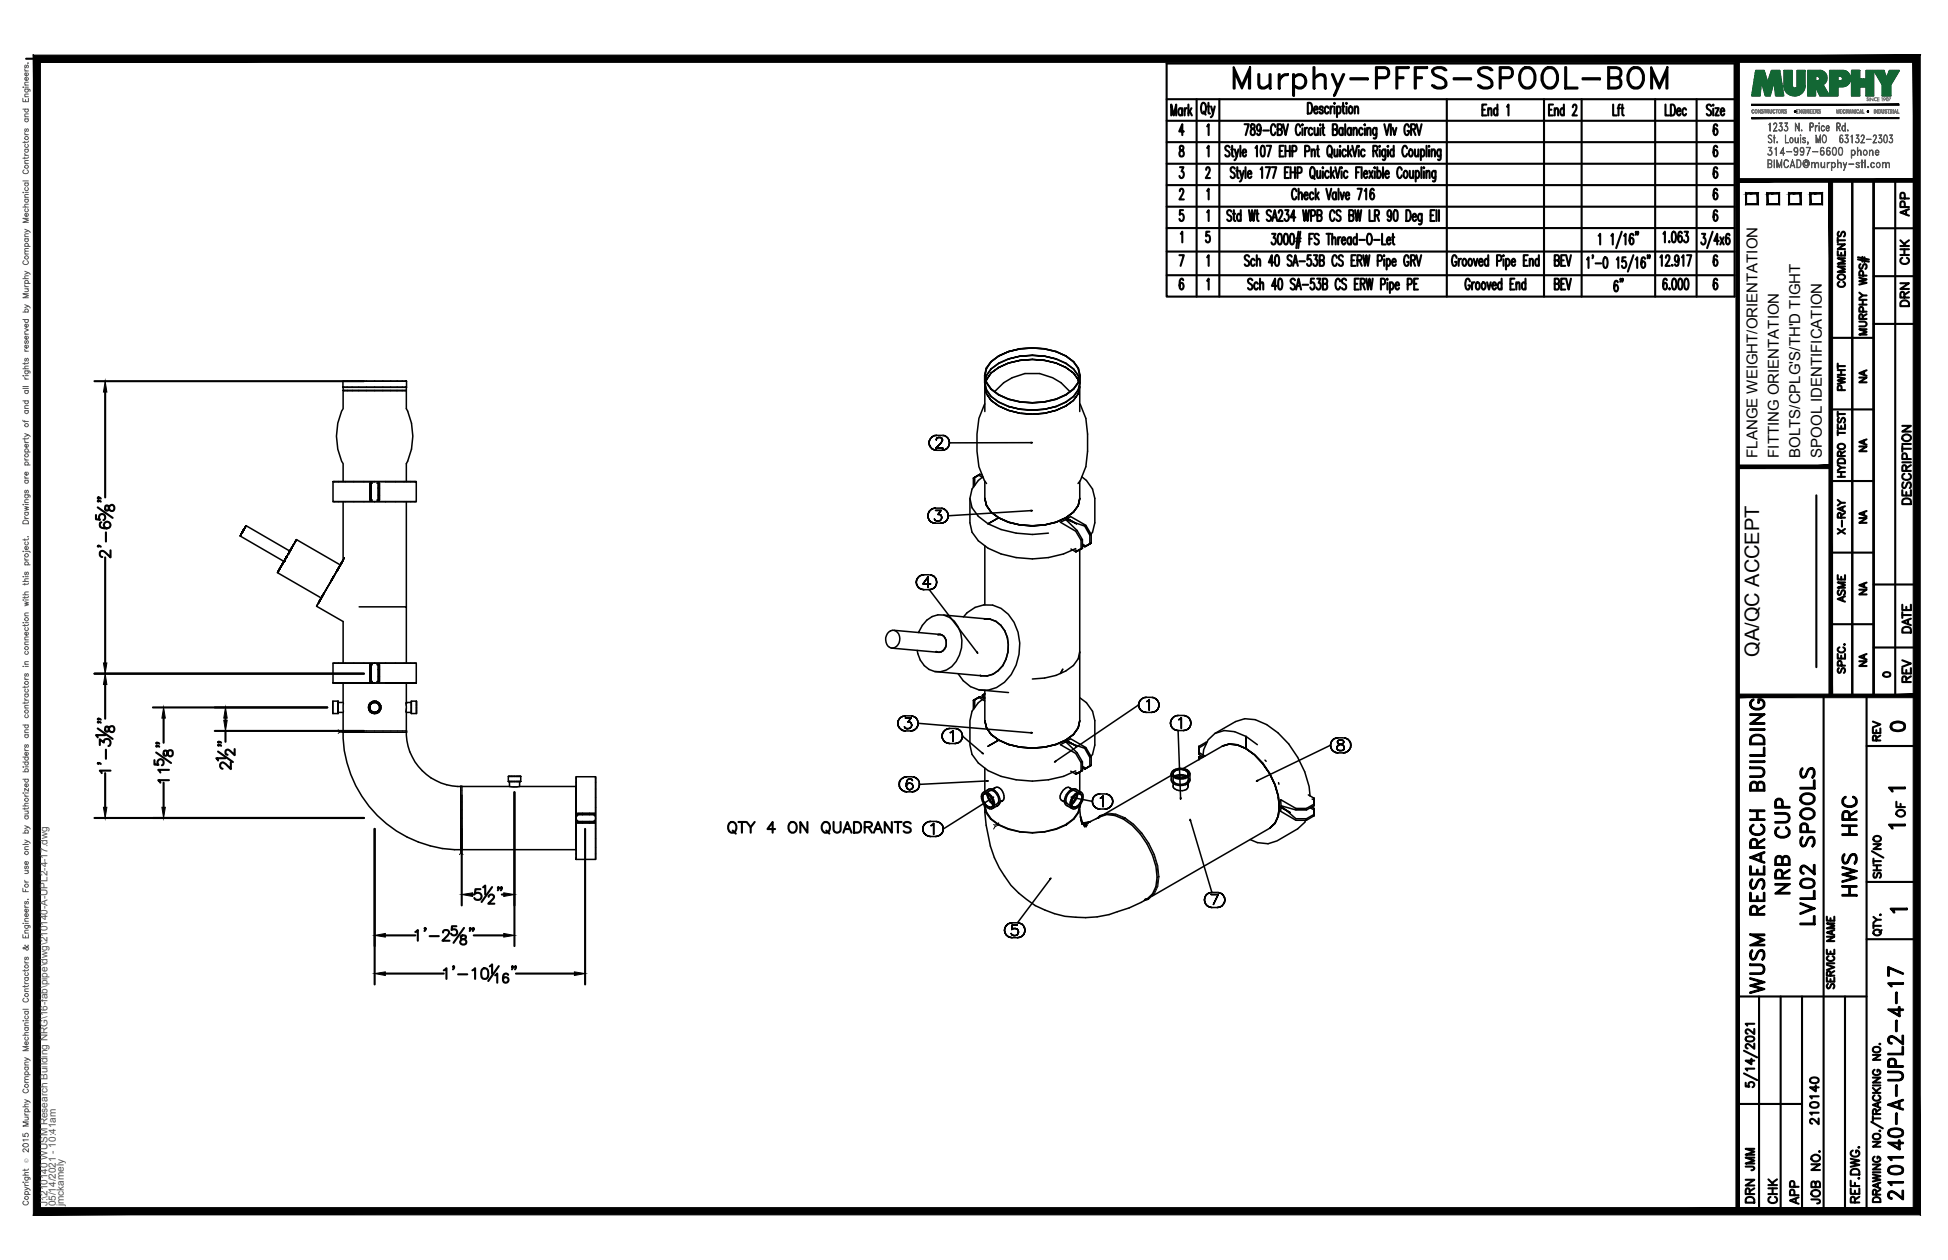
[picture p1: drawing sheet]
<svg xmlns="http://www.w3.org/2000/svg" width="432mm" height="279mm" viewBox="0 0 432 279" stroke-linecap="round" stroke-linejoin="round" font-family="sans-serif">
<defs><g id="words">
<text font-size="10.6" x="272.3" y="22.6">Murphy-PFFS-SPOOL-BOM</text>
<g font-size="6.6">
<text x="397.6" y="199.3" transform="rotate(-90 397.6 199.3)">NRB CUP</text>
<text x="412.4" y="199.7" transform="rotate(-90 412.4 199.7)">HWS HRC</text>
<text x="403.2" y="206" transform="rotate(-90 403.2 206)">LVL02 SPOOLS</text>
<text x="391.9" y="221.5" transform="rotate(-90 391.9 221.5)">WUSM RESEARCH BUILDING</text>
<text x="422.6" y="267.1" transform="rotate(-90 422.6 267.1)">210140-A-UPL2-4-17</text>
</g>
<text font-size="5.7" x="160.2" y="185.9">QTY 4 ON QUADRANTS</text>
<g font-size="5.3">
<text x="343.3" y="65.3">BEV</text>
<text x="417.7" y="163.3">0</text>
<text x="389.8" y="260.7" transform="rotate(-90 389.8 260.7)">JMM</text>
<text x="389.8" y="267.8" transform="rotate(-90 389.8 267.8)">DRN</text>
<text x="399.7" y="268.1" transform="rotate(-90 399.7 268.1)">APP</text>
</g>
<g font-size="4.9">
<text x="424" y="49" transform="rotate(-90 424 49)">APP</text>
<text x="424" y="59.6" transform="rotate(-90 424 59.6)">CHK</text>
<text x="360.5" y="66" transform="rotate(-90 360.5 66)">6&quot;</text>
<text x="409.9" y="64.9" transform="rotate(-90 409.9 64.9)">COMMENTS</text>
<text x="424" y="69.1" transform="rotate(-90 424 69.1)">DRN</text>
<text x="409.9" y="87.8" transform="rotate(-90 409.9 87.8)">PWHT</text>
<text x="424.4" y="112.9" transform="rotate(-90 424.4 112.9)">DESCRIPTION</text>
<text x="409.9" y="119.6" transform="rotate(-90 409.9 119.6)">X-RAY</text>
<text x="409.9" y="134.8" transform="rotate(-90 409.9 134.8)">ASME</text>
<text x="424.4" y="141.5" transform="rotate(-90 424.4 141.5)">DATE</text>
<text x="424.4" y="152.4" transform="rotate(-90 424.4 152.4)">REV</text>
<text x="417.7" y="165.5" transform="rotate(-90 417.7 165.5)">REV</text>
<text x="423" y="182.4" transform="rotate(-90 423 182.4)">OF</text>
<text x="403.9" y="250.5" transform="rotate(-90 403.9 250.5)">210140</text>
<text x="394.8" y="268.1" transform="rotate(-90 394.8 268.1)">CHK</text>
<text x="404.3" y="268.1" transform="rotate(-90 404.3 268.1)">JOB NO.</text>
</g>
<g font-size="4.4">
<text x="414.5" y="86.1" transform="rotate(-90 414.5 86.1)">NA</text>
<text x="414.5" y="101.2" transform="rotate(-90 414.5 101.2)">NA</text>
<text x="414.5" y="117.1" transform="rotate(-90 414.5 117.1)">NA</text>
<text x="414.5" y="133" transform="rotate(-90 414.5 133)">NA</text>
<text x="389.9" y="145.7" transform="rotate(-90 389.9 145.7)">QA/QC ACCEPT</text>
<text x="414.5" y="148.9" transform="rotate(-90 414.5 148.9)">NA</text>
</g>
<text font-size="4" x="416.3" y="151.3">0</text>
<g font-size="3.5">
<text x="417.3" y="176.7">1</text>
<text x="417.3" y="184.9">1</text>
<text x="417.7" y="203.6">1</text>
</g>
<g font-size="3.3">
<text x="389.5" y="101.5" transform="rotate(-90 389.5 101.5)">FLANGE WEIGHT/ORIENTATION</text>
<text x="394.3" y="101.5" transform="rotate(-90 394.3 101.5)">FITTING ORIENTATION</text>
<text x="399.1" y="101.5" transform="rotate(-90 399.1 101.5)">BOLTS/CPLG'S/TH'D TIGHT</text>
<text x="403.8" y="101.5" transform="rotate(-90 403.8 101.5)">SPOOL IDENTIFICATION</text>
</g>
<g font-size="2.2" fill="#545454">
<text x="10.5" y="267.5" transform="rotate(-90 10.5 267.5)">J:\210140 WUSM Research Building NRG\16-fab\pipe\dwg\210140-A-UPL2-4-17.dwg</text>
<text x="12.4" y="267.5" transform="rotate(-90 12.4 267.5)">05/14/2021 - 10:41am</text>
<text x="14.1" y="267.4" transform="rotate(-90 14.1 267.4)">jmckamely</text>
</g>
<text font-size="1.3" fill="#545454" x="6.3" y="257.9" transform="rotate(-90 6.3 257.9)">Ó</text>
</g></defs>
<!-- layer: HP-HWS-PIPE -->
<g fill="none" stroke="#000" stroke-width=".34">
<path d="M221.3 78.9l2.2-.9-2.1 .9M221.4 78.9l-1.7 1.3M226.1 77.3l-2.6 .7 2.6-.6M226.1 79l2.7-.2 2.7 .2-2.7-.2zM226.1 79.9l2.7-.2-2.7 .2M226.1 77.4l-2.6 .6-2.1 .9M228.8 79.7l2.7 .2-2.7-.2M228.8 77.1l-2.7 .3M228.8 77.2a13.3 13.3 0 0 1 9.2 3l1 1.4 .4 1.7M228.8 77.1l2.7 .2 2.6 .7M231.5 79.9l2.6 .6-2.6-.6M236.2 78.9l1.7 1.3"/>
<path d="M76 84.5h13.9M76.1 85.9v4.7a13.3 13.3 0 0 0 0 12.2v4M76.2 84.5h-.2v1.4h.2h-.2M76.2 85.9h13.7M76.3 86.6h-.2h.2M77 86.6h-.7h.7M78.1 86.6h-1.1h1.1M79.5 86.6h-1.4h1.4M81.2 86.6h-1.7h1.7M83 86.6h-1.8h1.8M84.9 86.6h-1.9h1.9M86.6 86.6h-1.7h1.7"/>
<path d="M88 86.6h-1.4h1.4M89.1 86.6h-1.1h1.1M89.8 86.6h-.7h.7M90.1 85.9v4.7a13.6 13.6 0 0 1 0 12.2v4M90.1 86.6h-.3h.3M90.1 84.5h-.2h.2v1.4h-.2h.2M205.9 98.2l.1 .5-.1-.5M206 97.7l-.1 .5 .1-.5M206 98.7l.3 .5-.3-.5M206.3 97.2l-.3 .5 .3-.5M206.3 99.2l.4 .4-.4-.4M206.7 96.8l-.4 .4 .4-.4"/>
<path d="M206.7 99.6l.4 .2-.4-.2M207.1 96.6l-.4 .2 .4-.2M207.1 99.8l.5 .1-.5-.1M207.4 99.4h1.6h-1.6M207.5 97.6v-.2v.2M207.5 97.4l.1-.2-.1 .2M207.6 96.5l-.5 .1 .5-.1M207.6 97.2l.2-.1-.2 .1M207.6 99.9h1.2M207.6 96.5h1.2M207.8 97.1l.2-.1-.2 .1M208 97h.4h-.4"/>
<path d="M208.4 97l.3 .1-.3-.1M208.6 98.2l-1.2 1.2 1.2-1.2M208.7 97.1l.1 .1-.1-.1M208.8 97.9l-.2 .3 .2-.3M208.8 97.2l.1 .2-.1-.2M208.8 99.9l.5-.1-.5 .1M208.9 97.7l-.1 .2 .1-.2M208.9 97.4v.3v-.3M209.3 96.6l-.5-.1 .5 .1M209.3 99.8l.5-.2-.5 .2M209.8 96.8l-.5-.2 .5 .2M209.8 99.6l.4-.4-.4 .4"/>
<path d="M210.2 97.2l-.4-.4 .4 .4M210.2 99.2l.2-.5-.2 .5M210.4 97.7l-.2-.5 .2 .5M210.4 98.7l.1-.5-.1 .5M210.5 98.2l-.1-.5 .1 .5M218.3 89.6l-1.3 3.2-.4 3.5v3.8l.4 3.4 1.2 3.1 .5 .6M218.3 83.3v8M218.3 83.3l.4 1.5M218.3 84.9l.4 1.5 1 1.5M218.6 84.5l.1-.3-.1 .3M218.7 81.7l-.4 1.6 .4 1.5M218.7 87.3l-.4-1.5 .4 1.5"/>
<path d="M218.7 84.2l1-1.5-1 1.5M218.7 84.8l1 1.5M218.7 81.7l-.4 1.6M219.7 86.3l-1.1-1.5-.3-1.5v1.6l.3 1.5 1.1 1.5M219.7 87.9l1.7 1.2 2.1 1 2.6 .6-2.6-.5-2.2-1zM219.7 81.8l1.6-1.3 2.2-.9 2.6-.6-2.6 .6-2.1 1zM219.7 80.2l-1.1 1.4-.3 1.7M219.7 81.8l-1.1 1.5-.1 .6M219.7 86.3a13.3 13.3 0 0 0 9.1 3.1M219.7 88.8l-1-1.5 1 1.5M219.7 82.7l1.7-1.2-1.7 1.2M219.7 80.2l-1 1.5"/>
<path d="M219.7 86.3a13.1 13.1 0 0 0 9.1 3M219.7 81.8l-1 1.5-.2 .8M220.5 86.9a10.5 10.5 0 0 1 16.7 0M221.4 90l-1.7-1.2 1.7 1.2M221.4 81.5l2.1-1-2.1 1M223.5 91l-2.1-1 2.1 1M223.5 80.5l2.6-.6-2.6 .6M226.1 91.6l-2.6-.6 2.6 .6M228.5 98.1l.3 .1zM228.5 98.2h-18M228.8 90.9l-2.7-.2 2.7 .3M228.8 91.8l-2.7-.2 2.7 .2"/>
<path d="M228.8 90.9l2.7-.2-2.7 .3M231.5 91.6l-2.7 .2 2.7-.2M234.1 91l-2.6 .6 2.6-.6M234.1 80.5l2.1 1-2.1-1M236.2 90l-2.1 1 2.1-1M236.2 81.5l1.7 1.2-1.7-1.2M237.9 80.2l1.1 1.5 .3 1.6-.3 1.5M237.9 88.8l-1.7 1.2 1.7-1.2M237.9 82.7l1.1 1.5-1.1-1.5M237.9 80.2l1.1 1.5 .3 1.6M239 84.8l.3-1.5v8M239 87.3l-1.1 1.5 1.1-1.5"/>
<path d="M239 84.2v.3v-.3M239 84.8a9.8 9.8 0 0 1-7.5 4.3l-2.7 .2M239.2 83.9l-.2-.6a9.6 9.6 0 0 0-7.5-4.3l2.6 .6 2.1 1 1.7 1.2 1.1 1.5 .2 .8M239.3 85.8l-.3 1.5 .3-1.5M239.3 89.6l1.4 3.2 .4 3.5v3.8l-.4 3.4-1.2 3.1-.5 .6M239.4 83.3a5.4 5.4 0 0 1-3.1 5.9l-2.2 1-2.6 .5 2.6-.6 2.1-1 1.7-1.2 1.1-1.5 .3-1.5M239.4 83.3l-.4 1.5a9.6 9.6 0 0 1-7.5 4.3l-2.7 .3M53.2 118.8l9.8 5.6M53.2 118.8v.1M53.3 118.7l-.1 .1M53.4 118.5h.1M53.4 118.5l-.1 .2 .1-.2"/>
<path d="M53.4 118.5l-.1 .2M53.4 118.5v.1M53.5 118.3l.4-.6-.4 .6M53.5 118.3l-.1 .2 .5-.8-.6 1M53.9 117.7l-.4 .6M54.1 117.3l-.2 .4 .2-.3M54.1 117.3l-.2 .4 .3-.5-.3 .5M54.2 117.2l-.3 .5 .3-.5-.3 .5 .2-.4M54.2 117.2l-.3 .5zM54.3 116.9l-.9 1.6M54.5 116.7l-.3 .5M54.5 116.7v-.1l-.2 .3"/>
<path d="M54.5 116.7l-.2 .2M54.6 116.6l9.6 5.6 .2-.2-.2 .2M65.6 119.8l-.5 .9M65.7 119.7l-.4 .6zM73.8 106.8v4.4h9.2M74.2 106.8h-.4h.4M75 106.8h-.8h.8M76.1 111.2v13M76.5 106.8h-1.5h1.5M78.4 106.8h-1.9h1.9M80.7 106.8h-2.3h2.3M82 107.1h.2v3.8v-3.8h.3h-.3v3.8h.3h-.5z"/>
<path d="M82 109.8h.2v1.1h-.2zM82 109.8v-1.6h.2v1.6M82 108.2v-1.1h.2v1.1M83 106.8h-2.3h2.3M83 106.8h2.5M83.6 107.1h.5v3.8h-.3v-3.8M83.6 110.9h.2M83.8 107.1h.3v1.1h-.3zM83.8 108.2v1.6h.3v-1.6M83.8 109.8v1.1h.3v-1.1M85.5 111.2h6.8M87.7 106.8h-2.2h2.2"/>
<path d="M89.6 106.8h-1.9h1.9M90.1 111.2v23.4M91 106.8h-1.4h1.4M92 106.8h-1h1M92.3 106.8h-.3h.3v4.4h-18.5M205.7 114.4l.1 .5-.1-.5M205.8 113.9l-.1 .5 .1-.5M205.8 114.9l.2 .4-.2-.4M206 113.4l-.2 .5 .2-.5M206 115.3l.4 .4-.4-.4M206.4 113l-.4 .4 .4-.4M206.4 115.7l.4 .2-.4-.2"/>
<path d="M206.8 112.8l-.4 .2 .4-.2M206.8 115.9l.5 .1-.5-.1M207.1 115.1l.3 .3zM207.3 112.7l-.5 .1 .5-.1M207.3 116h1.2M207.3 112.7h1.2M207.4 113.2h1.2h-1.2M207.4 115.4l.7 .2zM207.9 114.1h.4h-.4M208.3 114.1l.2 .1-.2-.1M208.4 115.4l-.3 .2 .3-.2M208.5 114.2l.1 .1-.1-.1"/>
<path d="M208.5 116l.5-.1-.5 .1M208.6 113.2l-.7 .9 .7-.9M208.6 115.2l-.2 .2 .2-.2M208.6 114.3l.1 .3-.1-.3M208.7 114.6l-.1 .6zM209 112.8l-.5-.1 .5 .1M209 115.9l.5-.2-.5 .2M209.5 113l-.5-.2 .5 .2M209.5 115.7l.4-.4-.4 .4M209.9 113.4l-.4-.4 .4 .4M209.9 115.3l.2-.4-.2 .4M210.1 113.9l-.2-.5 .2 .5"/>
<path d="M210.1 114.9l.1-.5-.1 .5M210.2 114.4l-.1-.5 .1 .5M215 110.5l.5 2.1 1.4 1.9a17.6 17.6 0 0 0 11.9 4l3.6-.3M215.8 106v2M215.8 107.9h.1M217.2 105.2l-.3 .2 1 .5M217.7 105.4l-.5-.2-1.4 .8 1.4-.8-1.1 .7v1.7M217.9 105.7l-1 .8-1.4 1.9-.5 2.1v5.4l.5 2.1 1.4 1.9a17.6 17.6 0 0 0 11.9 4l3.6-.3 3.3-.8 2.7-1.1M218.3 110.5h.1M218.3 110.6l.4 1.5-.4-1.5M218.3 110.5l.4 1.6M218.3 106.8v3.7"/>
<path d="M218.7 112.1l1 1.5-1-1.5M218.7 112.1l1 1.5M219.7 113.6l1.7 1.2-1.7-1.2M219.7 113.6l1.7 1.2M221.4 114.8l-2.4 1.3 2.4-1.3M221.4 114.8l2.1 1-2.1-1M221.4 114.8l2.1 1 2.6 .6M223.5 115.8l2.6 .6-2.6-.6M226.1 116.4l2.7 .2-2.7-.2M226.1 116.4l2.7 .2M228.5 113.2h.3l-.3 .1zM228.5 113.2l-18.3 1.2"/>
<path d="M228.8 116.6l2.7-.2-2.7 .2M231.5 116.4l2.6-.6-2.6 .6M231.5 116.4l-2.7 .2M234.1 115.8l2.1-1-2.1 1M236.2 114.8l2.4 1.3-2.4-1.3M236.2 115.2l1.1-.7 3.4 2 1.2 2-.3 .2-1.2-2zM236.2 114.8l1.7-1.2-1.7 1.2M236.2 114.8l-2.1 1-2.6 .6M237.9 113.6l1.1-1.5-1.1 1.5M237.9 113.6l-1.7 1.2M239 112.1l.3-1.5-.3 1.5M239 112.1l-1.1 1.5"/>
<path d="M239.3 110.6h.1M239.3 106.8v3.7l-.3 1.6M239.6 119.8l.3-.1-1.2-2.1-2.5-2.4-1.1 .6 3.3 2 1.2 2v1.9l-1.2 .7 .3-.2M239.8 105.7l1 .8 1.4 1.9 .5 2.1v5.4l-.5 2.1-.4 .5M239.9 119.7v1.9l-1.2 .6 1.2-.6M241.6 118.7v1.9l-1.2 .6M241.9 118.5v1.9l-1.2 .7 1.2-.7M61.6 126.9l-.1 .1 9.7 5.6M61.6 126.9l-.1 .1M61.8 126.5l-.2 .4 1.4-2.5-1.4 2.5M61.8 126.5l-.2 .4M62.1 125.9l-.3 .6 .6-1.1-.6 1.1"/>
<path d="M62.1 125.9l-.3 .6M62.4 125.4l-.6 1.1 .6-1.1M62.6 125.2l-.5 .7M62.9 124.5l-1.3 2.4 1.3-2.4M62.9 124.5l-.3 .7 .3-.7M62.9 124.5l-1.3 2.3M63 124.4h.1M63 124.3l-.1 .2 .1-.1M63.1 124.3l-.5 .9 .7-1.3-.7 1.3M63.1 124.3l-.5 .9M63.1 124.1v.2v-.2M63.1 124.1v.2"/>
<path d="M63.2 124l-.1 .2 .1-.2M63.2 124l-.2 .4M63.3 123.9l.3-.6-.3 .6M63.4 123.7l.2-.4-.2 .4M63.6 123.3l-.2 .4M63.6 123.3l-.5 1 .5-1M63.6 123.3l-.3 .6M63.6 123.3l-.5 .9M64 122.8h-.1M64 122.8h.1M64.1 122.5l-.3 .5zM64.1 122.5l-.3 .5"/>
<path d="M64.1 122.5h.1M64.1 122.5l-.2 .3M64.2 122.3l-.3 .5M64.2 122.3l-.1 .2M64.2 122.3l-.1 .2 .1-.2M64.2 122.2h.1M64.3 122.2l-.1 .1M64.7 121.5l-.7 1.3M64.7 121.5l-1.1 1.8M64.7 121.5l-.5 .7M65.1 120.7l-1.8 3.2 .3-.6M65.1 120.7l-.9 1.5 .5-.7"/>
<path d="M65.1 120.7l-.4 .8M65.1 120.7l-1 1.8M65.4 120.2l-.7 1.3M65.4 120.2l.3-.5 9.8 5.6M65.4 120.2l-.1 .1M70.3 134.3l-.1 .1 5.9 3.4v9.3M70.3 134.3l-.1 .1M70.6 133.7l-.3 .6M71.2 132.6l-.6 1 .6-1M71.2 132.6l-.6 1.1 .6-1.1M71.3 132.5l-.6 1M71.4 132.2l-.8 1.4z"/>
<path d="M71.4 132.2l-.2 .4zM71.7 131.7l-1.1 2zM71.8 131.6l-.3 .5zM71.8 131.5h.1M71.8 131.5l-.3 .6M72.5 130.4l-.8 1.3 .8-1.3M73.9 128l-.6 .9 .9-1.4-1.7 2.9 .8-1.5M73.9 128l-.6 .9M73.9 127.9l-.6 1 .6-1M73.9 127.9l-.6 1M74.1 127.7l-.2 .3 .2-.3M74.1 127.7l-.2 .3"/>
<path d="M74.8 126.4l-.3 .5M74.8 126.4l-.1 .1M74.9 126.2l-.7 1.3 .7-1.3M74.9 126.2v.1M75.2 125.8l-.7 1.1zM75.2 125.8l-.4 .6M75.2 125.7v.1M75.4 125.4l-.8 1.3 .8-1.3M75.4 125.4l-.2 .4M75.4 125.4l-.8 1.3M75.4 125.3l-.2 .5zM75.4 125.3v.1"/>
<path d="M75.6 125l-.7 1.2 .7-1.2M76.1 124.2l-.8 1.4 .5-.9-.3 .6M76.1 124.2l-.5 .8 .5-.8M76.1 124.2l-.5 .8M76.1 124.2l-.6 1.1M76.3 123.7l-.2 .5 .2-.5M79.6 134.6h10.5v12.5M198.2 139.8a2.05 2.05 0 0 1 1.2 2.2 2.05 2.05 0 0 1-1.8 1.7M203.1 129.1l.1 .5-.1-.5M203.2 128.6l-.1 .5 .1-.5M203.2 129.6l.2 .5-.2-.5M203.4 128.1l-.2 .5 .2-.5"/>
<path d="M203.4 130.1l.4 .4-.4-.4M203.8 127.7l-.4 .4 .4-.4M203.8 130.5l.5 .2-.5-.2M204.3 127.5l-.5 .2 .5-.2M204.3 130.7l.5 .1-.5-.1M204.6 129.5h1.7h-1.7M204.8 127.5h-.5h.5M204.8 130.8h1.2M204.8 127.5h1.2M205.7 127.9l-1.1 1.6 1.1-1.6M205.7 127.9v2.4v-2.4M206 130.8l.5-.1-.5 .1"/>
<path d="M206 130.8l10.5 13.8M206.5 127.5h-.5h.5M206.5 130.7l.5-.2-.5 .2M207 127.7l-.5-.2 .5 .2M207 130.5l.3-.4-.3 .4M207.3 128.1l-.3-.4 .3 .4M207.3 130.1l.2-.5-.2 .5M207.5 128.6l-.2-.5 .2 .5M207.5 129.6l.1-.5-.1 .5M207.6 129.1l-.1-.5 .1 .5M209.2 136.4a6.2 6.2 0 0 1 3.9 7.3 6.1 6.1 0 0 1-4.6 5.3l-1.3-.1M213.6 136.8a6.5 6.5 0 0 1 11.2 1.2 11.4 11.4 0 0 1-2.1 13.3l-1.8 1.2-1.9 .6-2-.1"/>
<path d="M218.3 121v13.1M237.4 121.7l1 .7 .3-.2-.3-.3M239.3 121.9v22.6M239.6 121.7l.3-.1-.3 .1M239.6 121.7l-1.2 .7M239.9 120.6l.8 .5-.3 .1-.5-.1M241.6 120.6l-1.2 .6 .3-.1M241.6 120.6l.3-.2-.3 .2M73.8 155.5v2.7M73.8 147.1h9.2M74.2 151.5h.8h-.8M75 155.5v2.7h-1.2v-2.7h1.2v2.7"/>
<path d="M75 158h1.1v4.1M75 151.5h1.5h-1.5M76.1 151.5v4.3h-1.1M76.1 155.9v1.9M76.5 151.5h1.9h-1.9M78.4 151.5h2.3h-2.3M80.7 151.5h2.3h-2.3M81.7 156.5v.7M81.7 157.2a1.36 1.36 0 0 0 1.2 1 1.36 1.36 0 0 0 1.3-.6M81.7 156.5a1.38 1.38 0 0 1 1.4-1 1.38 1.38 0 0 1 1.3 1M82 147.4h.2v3.7v-3.7h.3h-.3v3.7h.3h-.5zM82 150h.2v1.1h-.2z"/>
<path d="M82 150v-1.5h.2v1.5M82 148.5v-1.1h.2v1.1M82 156.6v.6zM82 156.6l-.1 .3a1.16 1.16 0 0 0 1.1 1.1M82.7 155.8h.6M82.7 155.8l-.4 .3-.3 .5M83 158l.3-.1-.3 .1M83 151.5h2.5M83.3 157.9l.3-.1-.3 .1M83.3 157.9l-.3 .1M83.3 155.8l.3 .1M83.6 147.4h.5v3.7h-.3v-3.7"/>
<path d="M83.6 155.9l-.3-.1 .3 .1M83.6 157.8l.2-.2-.2 .2M83.6 151.1h.2M83.6 157.8l-.3 .1M83.6 155.9l.2 .2M83.8 147.4h.3v1.1h-.3zM83.8 148.5v1.5h.3v-1.5M83.8 150v1.1h.3v-1.1M83.8 156.1l-.2-.2 .2 .2M83.8 157.6l.2-.2-.2 .2M83.8 157.6l-.2 .2M83.8 156.1l.2 .2"/>
<path d="M84 156.3l-.2-.2 .2 .2M84 157.4l.1-.2-.1 .2M84 157.4l-.2 .2M84 156.3l.1 .3M84.1 156.6l-.1-.3 .1 .3M84.1 156.6l-.1 .8M84.4 156.5v.7l-.2 .4M85.5 151.5h2.2h-2.2M85.5 147.1h6.8v4.4M87.7 151.5h1.9h-1.9M89.6 151.5h1.4h-1.4M90 155.9v1.9"/>
<path d="M90 157.8h.1M90.1 151.5v4.3h1.1M91 151.5h1h-1M91.2 155.5v2.7h1.1M91.2 158h-1.1v4.1M92 151.5h.3h-.3M92.3 147.1h-18.5v4.4h.4h-.4M92.3 155.5h-1.1v2.7M92.3 155.5v2.7M197 140.2l.4-.3 .8-.1 10.3 .9h-.4a2.01 2.01 0 0 1 1.7 1.7 2.01 2.01 0 0 1-1.1 2.1l-.8 .1-.4-.1 .4 .1-10.3-.9a2.16 2.16 0 0 1-.6-3.5zM199.1 159.9l-.1 .5 .1-.5M199.3 159.4l-.2 .5 .2-.5"/>
<path d="M199.7 159l-.4 .4 .4-.4M200.2 158.8l-.5 .2 .5-.2M200.7 158.7l-.5 .1 .5-.1M200.7 159.2h1.3h-1.3M200.7 158.7h1.2M202 159.2l-.7 .9 .7-.9M202.4 158.8l-.5-.1 .5 .1M202.8 159l-.4-.2 .4 .2M203.2 159.4l-.4-.4 .4 .4M203.3 144.2a5.4 5.4 0 0 0 3.9 4.7l10.3 .9h-.2a4.1 4.1 0 0 0 4-1.1l1-1.1 .7-1.4M203.4 159.9l-.2-.5 .2 .5M203.7 140.3a5.2 5.2 0 0 1 5.5-3.9l10.3 .9h-1.3a4.8 4.8 0 0 1 5.1 4"/>
<path d="M208.1 140.7h-.2M212.4 149.4l1.1 1.5 1.6 1.4 1.9 .7 6.5 .6M215.8 155.3v2M215.8 157.2h.1M216.5 144.6l.2 .3zM217.2 154.5l-.3 .1 1.4 .8M217.7 154.2l.6-.3-.6 .3 .3-.2v.8M218 154l-.3 .2v.5M218.3 153.1v6.7l.4 1.6-.4-1.6 .4 1.6 1 1.4M218.3 154.7l-1.4 1.1-1.4 1.9-.5 2.1v5.4l.5 2.1 1.4 1.9 2.1 1.7a21.6 21.6 0 0 0 19.4 0M218.3 154.8l-1.1-.3-1.4 .8 1.4-.8-1.1 .7v1.7M223.3 141.3l.2 1.6-.1 1.7-.4 1.6"/>
<path d="M228.8 150.6a13.4 13.4 0 0 0 9.1-3l1.1-1.5 .3-1.6v15.3l-.3 1.6-1.1 1.4M235.6 148.4l-.5 .9M239.3 154.7l1.5 1.1 1.4 1.9 .5 2.1v5.4l-.5 2.1-.4 .5M252.4 156.3l.1 .5-.1-.5M252.4 156.3l-18.4 12.5M252.5 155.8l-.1 .5 .1-.5M252.5 156.8l.2 .5-.2-.5M252.7 155.3l-.2 .5 .2-.5M252.7 157.3l.4 .4-.4-.4M253.1 155l-.4 .3 .4-.3M253.1 157.7l.5 .2-.5-.2M253.6 154.7l-.5 .3 .5-.3"/>
<path d="M253.6 157.9l.5 .1-.5-.1M254.1 154.6l-.5 .1 .5-.1M254.1 158h1.2M254.1 154.6h1.2M254.2 155.6l.2-.1-.2 .1M254.4 155.5l.3-.4-.3 .4M254.7 155.1v2.4v-2.4M255.3 158l.5-.1-.5 .1M255.8 154.7l-.5-.1 .5 .1M255.8 157.9l.4-.2-.4 .2M256.2 155l-.4-.3 .4 .3M256.2 157.7l.4-.4-.4 .4"/>
<path d="M256.6 155.3l-.4-.3 .4 .3M256.6 157.3l.2-.5-.2 .5M256.8 155.8l-.2-.5 .2 .5M256.8 156.8l.1-.5-.1 .5M256.9 156.3l-.1-.5 .1 .5M259.5 159.8l-.1 .5 .1-.5M259.8 159.4l-.3 .4 .3-.4M260.2 159l-.4 .4 .4-.4M260.6 158.7l-.4 .3 .4-.3M261.1 158.7h-.5h.5M261.1 158.7h1.2M261.3 159.6l.2-.1-.2 .1"/>
<path d="M261.5 159.5l.4-.3-.4 .3M261.9 159.2v2.3v-2.3M262.8 158.7h-.5h.5M263.3 159l-.5-.3 .5 .3M263.7 159.4l-.4-.4 .4 .4M263.9 159.8l-.2-.4 .2 .4M76.1 162.4a25.9 25.9 0 0 0 26 26M90.1 162.4a12 12 0 0 0 12 12M102.4 176.3v12.1h25.3M102.4 174.4h10.5M112.7 172.2h2.7M112.7 173.3h2.7"/>
<path d="M112.8 172.2h-.1v1.1M112.9 173.3v1.1h2.2M115.2 173.3l-.1 1.1M115.2 174.4h12.5M115.4 172.2v1.1M127.7 179.6v-1.7v1.7M127.7 177.9v-1.4v1.4M127.7 176.5v-1.2v1.2M127.7 175.3v-.6v.6M127.7 174.7v-.3v.3M127.7 172.2v18.4v-18.4h4.3v18.4h-4.3M132 172.2v18.4"/>
<path d="M199 160.4l.1 .5-.1-.5M199.1 160.9l.2 .5-.2-.5M199.3 161.4l.4 .3-.4-.3M199.3 173.9l.1 .5-.1-.5M199.4 173.4l-.1 .5 .1-.5M199.4 174.4l.2 .5-.2-.5M199.6 172.9l-.2 .5 .2-.5M199.6 174.9l.4 .3-.4-.3M199.7 161.7l.5 .3-.5-.3M200 172.6l-.4 .3 .4-.3M200 175.2l.5 .3-.5-.3M200.2 162l.5 .1-.5-.1"/>
<path d="M200.5 161.1l.2 .4zM200.5 172.3l-.5 .3 .5-.3M200.5 175.5l.5 .1-.5-.1M200.7 161.5l.7 .1zM200.7 162.1h1.2M200.9 173.8v.5v-.5M201 172.2l-.5 .1 .5-.1M201 175.6h1.2M201 172.2h1.2M201 173.2l-.1 .6 .1-.6M201 174l-.1 .3 .1 .5-.1-.5zM201 174.8l.2 .2-.2-.2"/>
<path d="M201.2 172.8l-.2 .4 .2-.4M201.2 173.8l-.2 .2 .2-.2M201.2 175l.4 .1-.4-.1M201.3 160.1h.3h-.3M201.6 172.7l-.4 .1 .4-.1M201.6 173.6l-.4 .2 .4-.2M201.6 175.1h.1h-.1M201.6 160.1l.2 .1-.2-.1M201.7 161.5l-.3 .1 .3-.1M201.7 173.6h-.1h.1M201.7 175.1l.3-.1-.3 .1M201.8 172.7h-.2h.2"/>
<path d="M201.8 160.2l.2 .1-.2-.1M201.9 162.1l.5-.1-.5 .1M202 161.2l-.3 .3 .3-.3M202 160.3l.1 .4-.1-.4M202 173.8l-.3-.2 .3 .2M202 175l.3-.2-.3 .2M202.1 160.7l-.1 .5zM202.1 172.8l-.3-.1 .3 .1M202.2 175.6l.5-.1-.5 .1M202.3 174l-.3-.2 .3 .2M202.3 173.1l-.2-.3 .2 .3M202.3 174.8l.1-.4-.1 .4"/>
<path d="M202.3 174l.1 .4zM202.4 162l.4-.3-.4 .3M202.7 172.3l-.5-.1 .5 .1M202.7 175.5l.4-.3-.4 .3M202.8 161.7l.4-.3-.4 .3M203.1 172.6l-.4-.3 .4 .3M203.1 175.2l.4-.3-.4 .3M203.2 161.4l.2-.5-.2 .5M203.4 160.9l.1-.5-.1 .5M203.5 160.4l-.1-.5 .1 .5M203.5 172.9l-.4-.3 .4 .3M203.5 174.9l.2-.5-.2 .5"/>
<path d="M203.5 160.4l25 2.1M203.7 173.4l-.2-.5 .2 .5M203.7 174.4l.1-.5-.1 .5M203.8 173.9l-.1-.5 .1 .5M208.8 163.2l.1 .5-.1-.5M208.9 162.7l-.1 .5 .1-.5M208.9 163.7l.3 .5-.3-.5M209.2 162.2l-.3 .5 .3-.5M209.2 164.2l.3 .4-.3-.4M209.5 161.9l-.3 .3 .3-.3M209.5 164.6l.5 .2-.5-.2M210 161.6l-.5 .3 .5-.3"/>
<path d="M210 164.8l.5 .1-.5-.1M210.5 161.5l-.5 .1 .5-.1M210.5 164.9h1.2M210.5 161.5h1.2M210.6 162.5l.3-.1-.3 .1M210.9 162.4l.3-.4-.3 .4M211.2 162v2.4v-2.4M211.7 164.9l.5-.1-.5 .1M212.2 161.6l-.5-.1 .5 .1M212.2 164.8l.5-.2-.5 .2M212.7 161.9l-.5-.3 .5 .3M212.7 164.6l.3-.4-.3 .4"/>
<path d="M213 162.2l-.3-.3 .3 .3M213 164.2l.3-.5-.3 .5M213.3 162.7l-.3-.5 .3 .5M213.3 163.7v-.5v.5M213.3 163.2v-.5v.5M213.3 163.2l4.4 3.7M217.7 166.9l.3 .3zM218 176.2l-.2 .6 .2 .8M218 175.7a1.78 1.78 0 0 1 2 1.2M218 177.6l.4 .7 .6 .5M218 176.2a1.06 1.06 0 0 1 1.6 .4l.5 1.2M218.3 178.5a1.67 1.67 0 0 0 1.7 .8"/>
<path d="M218.3 179.4a33.4 33.4 0 0 0 2.1 10.8 21.1 21.1 0 0 0 15.6 13 23.7 23.7 0 0 0 11.7-1l2.6-.9 2.7-1.2 1.3-.8-.7 .2 .7-.2 1.2-1.1a9.5 9.5 0 0 0 0-8.6 16.2 16.2 0 0 0-6.5-8l-1.9-.8-1.8-.2-1.5 .5-.4 .3 .4-.3-2.2 1.1M218.3 170.3v5.2M218.3 178.5v.6M218.3 178.6l.4 1.5 1 1.5a14.3 14.3 0 0 0 11.8 2.8l2.6-.6 2.1-.9 1.7-1.3 1.1-1.5 .3-1.5M218.7 161.4l1 1.5-1-1.5M218.8 173.1l.3 .1zM218.8 173.2l-15 .7M218.8 176.1l.2 .8a2.8 2.8 0 0 0 1.2 1.5M219 175.2l.2-.2-1.2 .7a1.81 1.81 0 0 0 0 2.4l.3 .4M219 165.5l2.4-1.4-2.4 1.4M219.1 176.2l.3 1.1 .8 .8M219.2 175l.7-.1 .3 .2"/>
<path d="M219.3 179l-.3-.2 .3 .2M219.3 179h.3M219.4 175.3a1.88 1.88 0 0 1 2 2.1l-.1 .6-.2 .2M219.7 162.9l1.7 1.2-1.7-1.2M219.7 162.8l1.7 1.3M219.9 176.9l.3-.1zM220 176.9l-10.9 6.9M220 176.9a1.76 1.76 0 0 1 0 2.4M220.1 177.8v.7M220.2 175.1l.4-.4-2.6 1.5M220.2 175.1a2.82 2.82 0 0 1 1.3 3.3l-.2 .2M220.6 174.7a1.69 1.69 0 0 1 1.9 1.7v.7l-.2 .4"/>
<path d="M221 178.7l.3-.1-1.3 .7M221.4 164.1l2.1 1-2.1-1M221.4 164.1l2.1 .9 2.6 .7M221.8 177.6l.5-.1-2.7 1.5 .4-.2 .1-.3M223.5 165.1l2.6 .6-2.6-.6M226.1 165.7l2.7 .2-2.7-.2M226.1 165.7l2.7 .2M228.5 162.4l.3 .1h-.3zM228.8 165.9l2.7-.2-2.7 .2M231.5 165.7l2.6-.6-2.6 .6M233.8 169l.2-.2zM234.1 165.1l2.1-1-2.1 1"/>
<path d="M235.4 177.5l.6 .1M236.2 164.1l1.7-1.2-1.7 1.2M236.2 164.1l-2.1 .9-2.6 .7-2.7 .2M236.2 164.5l1.1-.7 3.4 2 1.2 2-.3 .2-1.2-2.1zM236.4 178.6l.3 .1M237.1 174.7l.2 .3M237.3 171l1.1 .6 .3-.1-.3-.3M237.4 176.8h.3zM237.6 176.9a1.81 1.81 0 0 0 0 2.4l-1.4-.9-.2-.8M237.7 176.9l4.4 .8M237.8 177l-.2 .4a.93 .93 0 0 0-.1 1 .93 .93 0 0 0 .8 .6 2.09 2.09 0 0 0 1.4-1.4M237.9 162.9l1.1-1.5-1.1 1.5"/>
<path d="M237.9 162.8l-1.7 1.3M238.2 175.3a1.93 1.93 0 0 0-2 2.1l.4 .8M238.4 175l1.3 .7a1.72 1.72 0 0 0-2 1.1M238.4 175a2.41 2.41 0 0 0-2.4 2.6M238.4 175l.3 .2M238.6 176.2l-.4 1.1-.7 .8M238.6 165.5l-2.4-1.4 2.4 1.4M238.9 176.1l-.5 1.3-.9 1M239 161.4l.3-1.6-.3 1.6M239.3 176l.2 .1-2.7-1.5a2.46 2.46 0 0 0-1.8 2.5l.4 .4 2.4 1.4a1.47 1.47 0 0 1 0-1.9M239.3 176h-.3a1.81 1.81 0 0 0-1.2 1M239.3 176l.4 .2"/>
<path d="M239.3 179.4l.2 1.8M239.3 171.2v4.3M239.3 178.5v.6M239.6 169.1l.3-.2-1.2-2-2.5-2.4-1.1 .6 3.3 2 1.2 2v1.9l-1.2 .6 .3-.1M239.6 171l.3-.2-.3 .2M239.6 171l-1.2 .6M239.7 176.2a1.42 1.42 0 0 1 0 1.4M239.7 175.7a2.01 2.01 0 0 1-.3 2.8 1.6 1.6 0 0 1-1.8 .8M239.9 169.9l.8 .5-.3 .1-.5-.2M239.9 168.9v1.9l-1.2 .7 1.2-.7M241.6 169.9l-1.2 .6 .3-.1M241.6 168v1.9l-1.2 .6"/>
<path d="M241.6 169.9l.3-.2-.3 .2M241.9 167.8v1.9l-1.2 .7 1.2-.7M242.1 177.7l.1 .6-.1-.6M242.2 177.2l-.1 .5 .1-.5M242.2 178.3l.2 .4-.2-.4M242.4 176.7l-.2 .5 .2-.5M242.4 178.7l.4 .4-.4-.4M242.8 176.3l-.4 .4 .4-.4M242.8 179.1l.5 .2-.5-.2M243.3 176.1l-.5 .2 .5-.2M243.3 179.3l.5 .1-.5-.1M243.8 176.1h-.5h.5"/>
<path d="M243.8 179.4h1.2M243.8 176.1h1.2M243.9 177l.3-.1-.3 .1M244.2 176.9l.3-.4-.3 .4M244.5 176.5v2.4v-2.4M245 179.4l.5-.1-.5 .1M245.5 176.1h-.5h.5M245.5 179.3l.4-.2-.4 .2M245.9 176.3l-.4-.2 .4 .2M245.9 179.1l.4-.4-.4 .4M246.3 176.7l-.4-.4 .4 .4M246.3 178.7l.3-.4-.3 .4"/>
<path d="M246.6 177.2l-.3-.5 .3 .5M246.6 178.3l.1-.6-.1 .6M246.7 177.7l-.1-.5 .1 .5M259.4 160.3l.1 .6-.1-.6M259.5 160.9l.3 .4-.3-.4M259.6 171.6a2.38 2.38 0 0 1 3.1-1.1 1.32 1.32 0 0 1 1.1 1.1M259.6 171.9l-14.8 8.6M259.7 172.7l-.1 .3M259.8 161.3l.4 .4-.4-.4M260 171.6v2.8a2.04 2.04 0 0 0 3.3 .3l.1-.3M260 171.6l.1 .2M260 173a1.95 1.95 0 0 0 3.1 .5l.3-.5"/>
<path d="M260.1 171.3v.5M260.1 171.3l-.1 .3M260.1 171.8a2.16 2.16 0 0 0 3.2 0M260.1 174.1l-.1 .3M260.2 161.7l.4 .2-.4-.2M260.3 172.1l.4-.2a3.1 3.1 0 0 1 2.4 .2M260.6 172.3l1.1-.3 1.1 .3M260.6 161.9l.5 .1-.5-.1M261.6 176.9l.1 .3zM262.3 162l.5-.1-.5 .1M262.3 162h-1.2l.6 14.9M262.8 161.9l.5-.2-.5 .2"/>
<path d="M262.9 170.9a2.26 2.26 0 0 0-2.8 .4M263.1 171.1l-.2-.2 .2 .2M263.1 171.1l.2 .2M263.3 171.8v-.5l.1 3.1-.3-.6M263.3 161.7l.4-.4-.4 .4M263.4 171.6l-.1 .2M263.7 161.3l.2-.4-.2 .4M263.7 172.7l.1 .3M263.8 171.6a1.78 1.78 0 0 1-2.1 1.1 1.86 1.86 0 0 1-2.1-1.1v1.4a2.38 2.38 0 0 0 3.1 1 1.32 1.32 0 0 0 1.1-1M263.8 171.6v1.4M263.9 160.9l.1-.6-.1 .6M264 160.3l-.1-.5 .1 .5"/>
<path d="M265.8 167.8v.6zM265.8 165.5v1.7zM265.8 166.9v.3l.8 .7M265.8 165.8v1.4M265.8 167.8v.6M266.1 167.5l-.3 .3v.3M266.4 167.8l-.6 .3v.3M266.6 168l.2-1.8 1-2.1 1.5-1.5 4.6-2.6 2-.6 2.3 .2a17.5 17.5 0 0 1 9.4 8.3l1.6 3.2 1 3.3 .2 2.1M267.4 164.6l-1.6 .9v1.4l1.3 .8M267.4 164.9h.1M267.5 164.6h-.1v.3l-1.6 .9v-.3M269.3 162.6l2-.6 2.4 .2 2.5 1.1 2.5 1.8"/>
<path d="M270.9 165.5l1.5-.5 1.8 .2-1.8-.2zM270.9 165.4l1.6-.4 1.8 .1 1.9 .9v-2.7v2.7a16 16 0 0 1 7.2 10.5M271 165.4l-8.7 5M274.2 165.2l1.9 .8 2 1.4-2-1.4zM278.5 173.2l.3-.1zM279.9 169.3l-1.8-1.9 1.8 1.9M279.9 169.3l1.5 2.2 1.2 2.5-1.2-2.5zM280.4 168.6l.3 .2M283.3 176.5l-.7-2.5 .7 2.5M283.3 176.5l.3 2.4-.3 2.1 .3-2.1zM283.4 176.5l.2 2.3-.2 2.1-.8 1.7M283.4 173.6l.1 .3"/>
<path d="M283.6 178.8l2.3 1.4-2.3-1.4M283.9 177.3l3.4 2h2.3v.3h-2.3l-3.3-.9zM290 176.3l1.2 .7M290.4 179.1l.8 .5M290.8 178.9l.4 .4M290.9 177.2l.3 .1M291.2 179.6v1.3l-1.6 1h-2.3l-3.4-2 .1-1.2 3.3 2.9h2.3v.3M291.2 177v1.3l-1.6 1M291.2 177.3v1.4l-1.6 .9M291.2 179.3v1.3l-1.6 1M291.2 177v1.7zM291.2 179.3v1.6z"/>
<path d="M291.2 177v.3M291.2 178.3v.4M291.2 179.3v.3M294.9 165.3l.1 .5-.1-.5M294.9 165.3l-16.1 7.8M295 164.7l-.1 .6 .1-.6M295 165.8l.2 .4-.2-.4M295.2 164.3l-.2 .4 .2-.4M295.2 166.2l.4 .4-.4-.4M295.6 163.9l-.4 .4 .4-.4M295.6 166.6l.5 .3-.5-.3M296.1 163.7l-.5 .2 .5-.2"/>
<path d="M296.1 166.9h.5h-.5M296.4 166v-.3v.3M296.4 165.7l.1-.3-.1 .3M296.5 166.2l-.1-.2 .1 .2M296.5 164.4v.2v-.2M296.5 164.6l.1 .3-.1-.3M296.5 165.4l.2-.2-.2 .2M296.6 163.6l-.5 .1 .5-.1M296.6 166.9h1.2M296.6 163.6h1.2M296.6 164.2l-.1 .2 .1-.2M296.6 166.4l-.1-.2 .1 .2"/>
<path d="M296.6 164.9l.2 .1-.2-.1M296.7 165.2l.3-.1-.3 .1M296.8 165l.5 .1-.5-.1M297 164.1l-.4 .1 .4-.1M297 166.4h-.4h.4M297 165.1l.5-.1-.5 .1M297.3 165.1l.3 .1-.3-.1M297.4 166.4h-.4h.4M297.4 164.1h-.4h.4M297.5 165l.2-.1-.2 .1M297.6 165.2l.2 .2-.2-.2M297.7 166.4h-.3h.3"/>
<path d="M297.7 164.2l-.3-.1 .3 .1M297.7 164.9l.1-.3-.1 .3M297.8 166.9h.5h-.5M297.8 166.2l-.1 .2 .1-.2M297.8 164.4l-.1-.2 .1 .2M297.8 165.4l.2 .3-.2-.3M297.8 164.6v-.2v.2M298 166l-.2 .2 .2-.2M298 165.7v.3v-.3M298.3 163.7l-.5-.1 .5 .1M298.3 166.9l.4-.3-.4 .3M298.7 163.9l-.4-.2 .4 .2"/>
<path d="M298.7 166.6l.4-.4-.4 .4M299.1 164.3l-.4-.4 .4 .4M299.1 166.2l.3-.4-.3 .4M299.4 164.7l-.3-.4 .3 .4M299.4 165.8v-.5v.5M299.4 165.3v-.6v.6M127.7 181.4v-1.8v1.8M127.7 188.4v-.2v.2M127.7 188.2v-.7v.7M127.7 187.5v-1.1v1.1M127.7 186.4v-1.5v1.5M127.7 184.9v-1.7v1.7"/>
<path d="M127.7 183.2v-1.8v1.8M128 180.4h3.8v.5v-.3h-3.8v.3zM128 182.2v-.3v.6h1.1M128 180.4h1.1v.2h-1.1zM128 182.2h1.1v.3h-1.1zM128 182.2h3.8v-.3v.6h-2.7M129.1 180.4h1.6v.2h-1.6M129.1 182.2h1.6v.3h-1.6M130.7 180.4h1.1v.2h-1.1M130.7 182.2h1.1v.3h-1.1M204.6 184.3l.3 .5-.3-.5M204.9 182.8l-.3 .5 .3-.5"/>
<path d="M204.9 184.8l.4 .4-.4-.4M205.3 182.5l-.4 .3 .4-.3M205.3 185.2l.4 .2-.4-.2M205.7 182.2l-.4 .3 .4-.3M205.7 185.4l.5 .1-.5-.1M206.2 182.1l-.5 .1 .5-.1M206.2 185.5h1.2M206.2 182.1h1.2M206.4 183.1l.2-.1-.2 .1M206.6 183l.4-.4-.4 .4M207 182.6v2.4v-2.4M207.4 185.5l.5-.1-.5 .1"/>
<path d="M207.9 182.2l-.5-.1 .5 .1M207.9 185.4l.5-.2-.5 .2M208.4 182.5l-.5-.3 .5 .3M208.4 185.2l.4-.4-.4 .4M208.8 182.8l-.4-.3 .4 .3M208.8 184.8l.2-.5-.2 .5M209 183.3l-.2-.5 .2 .5M209 184.3l.1-.5-.1 .5M209.1 183.8l-.1-.5 .1 .5M232.8 195l-7.3 9.6h-1.1M232.9 194.7l-.2 .2zM239.5 181l1 2.4-.5-.9"/>
<path d="M239.5 181.2l.3 1.5-.3-1.5M240 182.5l1.8-.3-.9 .3M240.1 182.5l1.1 .1h-1M240.2 182.7l.8 .3-.9-.4 .7 .7-.6-.5M244.5 180.7l-.5 .3M255 198.9l-.4 .3M263.8 181.7l.1 .3zM263.9 182l4.7 15.9M267 199.5l.1 .6-.1-.6M267.1 199l-.1 .5 .1-.5M267.3 198.6l-.2 .4 .2-.4M267.7 198.2l-.4 .4 .4-.4"/>
<path d="M268.1 198l-.4 .2 .4-.2M268.5 198.4h1.5h-1.5M268.6 197.9l-.5 .1 .5-.1M268.6 197.9h1.2M270 198.4l-1.1 2.3 1.1-2.3M270.4 198l-.6-.1 .6 .1M270.8 198.2l-.4-.2 .4 .2M271.2 198.6l-.4-.4 .4 .4M271.4 199l-.2-.4 .2 .4M271.5 199.5l-.1-.5 .1 .5M281.4 183.7l1.2-1.1-1.2 1.1M281.5 183.6l-26.2 15.1"/>
<path d="M282.6 182.6l.7-1.6-.7 1.6M282.6 182.6l-1.1 1.1M289.4 181.9l-.2 .5-1.6 1.4-4.5 2.7-2 .6-2.4-.3-1.6-.6M291.2 180.6v.3M222.7 206.3v.5v-.5M222.7 205.8v.5v-.5M222.7 206.8l.3 .4-.3-.4M223 205.3l-.3 .5 .3-.5M223 207.2l.4 .4-.4-.4M223.4 204.9l-.4 .4 .4-.4M223.4 207.6l.4 .2-.4-.2M223.8 204.7l-.4 .2 .4-.2"/>
<path d="M223.8 207.8l.6 .1-.6-.1M224.3 207.2l-.2-.2 .2 .2M224.3 206.1l.1-.1-.1 .1M224.4 204.6l-.6 .1 .6-.1M224.4 207.9h1.1M224.4 205.1l-.1 1 .1-1M224.4 207.3l-.1-.1 .1 .1M224.4 206l.3-.1-.3 .1M224.7 207.5l-.3-.2 .3 .2M224.7 205.9h.4h-.4M225.1 207.5h-.4h.4M225.1 205.9l.3 .1-.3-.1"/>
<path d="M225.4 207.3l-.3 .2 .3-.2M225.4 206l.2 .2-.2-.2M225.5 205.1h-1.1h1.1M225.5 207.9l.5-.1-.5 .1M225.6 207.1l-.2 .2 .2-.2M225.6 206.2l.1 .4-.1-.4M225.7 206.6l-.1 .5zM226 204.7l-.5-.1 .5 .1M226 207.8l.5-.2-.5 .2M226.5 204.9l-.5-.2 .5 .2M226.5 207.6l.4-.4-.4 .4M226.9 205.3l-.4-.4 .4 .4"/>
<path d="M226.9 207.2l.2-.4-.2 .4M227.1 205.8l-.2-.5 .2 .5M227.1 206.8l.1-.5-.1 .5M227.2 206.3l-.1-.5 .1 .5M267.1 200.1l.2 .4-.2-.4M267.3 200.5l.4 .4-.4-.4M267.7 200.9l.4 .3-.4-.3M268.1 201.2h.5h-.5M268.6 201.2h1.2M269.8 201.2h.6h-.6M270.4 201.2l.4-.3-.4 .3M270.8 200.9l.4-.4-.4 .4"/>
<path d="M271.2 200.5l.2-.4-.2 .4M271.4 200.1l.1-.6-.1 .6"/>
</g>
<g fill="#000">
<circle cx="63" cy="124.4" r=".17"/>
<circle cx="90" cy="155.9" r=".17"/>
</g>
<g fill="none" stroke="#000" stroke-width=".22">
<path d="M75 161.8l.3 .3h.8M75.9 162.1h14.3v.3h-.3h.3M76.1 162.4h-.8l-.3 .2M76.1 162.4h.8h-.8M76.9 162.4h1.1h-1.1M78 162.4h1.5h-1.5M79.5 162.4h1.7h-1.7M81.2 162.4h1.8h-1.8M83 162.4h1.9h-1.9M84.9 162.4h1.7h-1.7M86.6 162.4h1.5h-1.5M88.1 162.4h1.1h-1.1"/>
<path d="M89.2 162.4h.7h-.7M90.2 162.1h-14.3v.3h.2h-.2M102.1 174.3v14.2h.3v-14.2h-.3v14.2M102.4 174.3v14.2M218.1 178.3a5.1 5.1 0 0 0 3.2 4.7 17 17 0 0 0 15.1 0 5.2 5.2 0 0 0 3.2-4.7M218.2 178.4l-.1 .1M218.3 178.6l.4 1.5 1 1.5 1.7 1.3M239.3 178.6l-.3 1.5-1.1 1.5-1.7 1.3 .2 .1-.2-.1a16.4 16.4 0 0 1-14.8 0M102.1 188.4v.8l-.3 .3M102.4 188.4v.8l.2 .3M221.3 182.6l.1-.1-.1 .1M221.4 182.9l-.1 .1 .1-.1"/>
<path d="M221.4 182.5l-.9 .5-.3-.2M221.4 182.9l-.9 .4-.3 .5M236.4 182.6l-.2-.1 .2 .1M243.3 181.4l.7-.6-1 .8M244 180.8l1.5-.5 1.8 .2 2 .8v.2v-.2a17 17 0 0 1 7.6 13.1l-.2 2.1-.8 1.7-1.2 1.1M244 181l1.6-.5 1.8 .2a13.2 13.2 0 0 1 7.2 6.3 13.4 13.4 0 0 1 1.9 9.4l-.7 1.7-1.2 1.1M249 181.5v.1v-.1M253.8 199.6l.9-.3-1.2 .5M256.6 194.6l-.1-.1 .1 .1M256.7 194.3l.2 .1-.2-.1"/>
</g>
<!-- layer: PS-BDR -->
<g fill="#000" stroke="#000" stroke-width=".22">
<path d="M388.3 26.1v.2l32.6-.2zM388.3 26.3l32.6-.2v.2z"/>
<path d="M388.3 23.1v.3l32.6-.3zM388.3 23.4l32.6-.3v.3z"/>
<path d="M7.4 12.2v257.2l1.6-1.6zM7.4 12.2l1.6 1.6v254zM7.4 12.2l1.6 1.6 416.6-1.6zM9 13.8l416.6-1.6-1.5 1.6zM425.6 12.2l-1.5 1.6 1.5 255.6zM424.1 13.8l1.5 255.6-1.5-1.6zM7.4 269.4h418.2l-1.5-1.6zM9 267.8h415.1l-416.7 1.6z"/>
</g>
<!-- layer: PS-BDR-T -->
<g fill="none" stroke="#000" stroke-width=".47">
<path d="M415.3 40v114.3h-4.7v-114.2v114.2h-4.8v-114.2M387 42.9h2.6v2.4h-2.6zM391.8 42.9h2.6v2.4h-2.6zM396.6 42.9h2.5v2.4h-2.5zM401.3 42.9h2.6v2.4h-2.6zM411.8 57.5l2.5 .5M411.8 57.1l2.5 .5M412.4 58.6a.59 .59 0 0 0-.3 .5 .59 .59 0 0 0 .4 .5l.3-.1 .3-.8 .4-.1a.64 .64 0 0 1 0 1M412.8 57v1M413.3 57.1v1M405.8 74.9h9.5M412.1 71.3l1.4 .1a.52 .52 0 0 1 .2 .6 .52 .52 0 0 1-.4 .4h-1.2"/>
<path d="M412.1 61.6l1.7 .4-1.7 .3 1.7 .4-1.7 .4M412.1 67.5h1.7M412.1 66.5h1.7M412.1 64.9l.8 .6M412.9 70.7l-.1-.9-.4-.1-.3 .3v.7h1.7M412.9 66.5v1M413 69.1l-.1-.9-.5-.1-.3 .3v.7h1.7M413 61.1l-.1-.9-.5-.1-.3 .3v.7h1.7M413.8 73h-1.7l1.7 .6-1.7 .6h1.7M413.8 65.5h-.9l-.8 .6M413.8 69.7l-.9 .5M405.8 90.8h9.5"/>
<path d="M407.4 94.1v1h1.6v-1M407.4 96h1.6M407.4 91.3v1.1M407.4 95.4v1.1M407.4 91.8h1.6M407.4 98.7a.79 .79 0 0 1 1-.3 .79 .79 0 0 1 .5 .9 .78 .78 0 0 1-1 .3 .78 .78 0 0 1-.5-.9zM407.6 92.7a.59 .59 0 0 0-.3 .5 .59 .59 0 0 0 .4 .5l.3-.1 .3-.8 .4-.1a.65 .65 0 0 1 0 1M408.1 94.5v.6M402.6 109.8v38.1M405.8 106.7h9.5M407.4 105.7h1.6M407.4 104.7h1.6"/>
<path d="M407.4 103.1l.7 .6M407.4 102a.9 .9 0 0 1 1.6 .2v.5h-1.6zM408.1 101.1l-.1-.9-.3-.1-.3 .3v.7h1.6M408.1 104.7v1M409 103.7h-.9l-.7 .6M409 100.1l-.9 .5M405.8 122.5h9.5M405.8 138.4h9.5M407.4 145v1h1.6v-1M407.6 148.2a.59 .59 0 0 0-.3 .5 .59 .59 0 0 0 .4 .5l.3-.2 .3-.7 .4-.1a.65 .65 0 0 1 0 1M407.7 143.5a.59 .59 0 0 0-.3 .7 .59 .59 0 0 0 .6 .5h.4a.59 .59 0 0 0 .6-.5 .59 .59 0 0 0-.4-.7M408.1 145.4v.6"/>
<path d="M408.2 147.6l-.1-.9-.4-.2-.3 .4v.7h1.6M408.8 142.9h.2z"/>
</g>
<!-- layer: PS-DIM -->
<path d="M5.8 13h419" fill="none" stroke="#000" stroke-width=".47"/>
<!-- layer: 0 -->
<g fill="none" stroke="#000" stroke-width=".47">
<path d="M415.3 40v114.3M420.1 40v114.3M415.3 50.6h9.5M415.3 61.2h9.5M415.3 71.8h9.5M415.3 129.6h9.5M415.3 143.6h9.5M386.6 238l2.9 1.5M386.6 233l2.9 1.5M387 230l.8-.2a.85 .85 0 0 1 1.1 .6 1.14 1.14 0 0 1-1.9 0zM388.2 234.8v1.2l-1.2-.8h1.9M388.9 237h-1.9l.3 .4"/>
<path d="M388.9 231.4v1.2l-1-.8-.6-.3-.3 .2v.5l.4 .3M388.9 228.2v1.1l-1-.8-.6-.3-.3 .2v.5l.4 .3M388.9 227h-1.9l.3 .4M387 240.1v.8l.8 .1a.62 .62 0 0 1 0-.9 .62 .62 0 0 1 .9 .1 .62 .62 0 0 1-.2 .9"/>
</g>
<g fill="#000" stroke="#000" stroke-width=".22">
<path d="M384.8 13l.8 255.6v-255.6zM384.8 13l.8 255.6h-.8z"/>
<path d="M385.2 39.6v.8l39.6-.8zM385.2 40.4l39.6-.8v.8z"/>
<path d="M424.5 40l.8 114.3v-114.3zM424.5 40l.8 114.3h-.8z"/>
<path d="M385.2 153.9v.8l39.6-.8zM385.2 154.7l39.6-.8v.8z"/>
</g>
<!-- layer: PS-LOGO -->
<g fill="none" stroke="#545454" stroke-width=".22">
<path d="M5.1 19.3h.1zM5.5 19.8h.9l.2 .1v.4M5.5 15.3v.3l.3 .1M5.5 18.9h.8M5.5 15.7h.8M5.5 19.3h.8M5.7 19.8a.38 .38 0 0 0-.1 .5 .38 .38 0 0 0 .6 0 .38 .38 0 0 0-.1-.5M5.7 14.4l-.2 .3v.3h.3l.1-.4 .2-.2 .2 .3-.2 .4M6.1 17.2a.38 .38 0 0 1 .1 .5 .38 .38 0 0 1-.6 0 .38 .38 0 0 1 .1-.5h.1v.7M6.1 16.2a.38 .38 0 0 1 .1 .5 .38 .38 0 0 1-.6 0 .38 .38 0 0 1 .1-.5h.1v.6M6.2 13.9v.1zM6.3 18.2l-.8 .1v.3l.2 .3"/>
<path d="M5.1 21.8v.7h1.2v-.7M5.1 24.2h1.2M5.4 37.7a.43 .43 0 0 0-.3 .5 .43 .43 0 0 0 .4 .3h.3a.43 .43 0 0 0 .5-.3 .43 .43 0 0 0-.3-.5M5.5 34v.3l.3 .1M5.5 29.4v.3l.3 .2M5.5 31.3v.4M5.5 34.8v.4M5.5 36.2h.8M5.5 34.4h.8M5.5 33.1h.8M5.5 29.9h.8M5.5 26.4h.8"/>
<path d="M5.5 25.9h.8M5.5 21.4h.8M5.7 33.1a.38 .38 0 0 0-.1 .5 .38 .38 0 0 0 .6 0 .38 .38 0 0 0-.1-.5M5.7 32a.4 .4 0 0 0-.1 .6 .4 .4 0 0 0 .6 0 .4 .4 0 0 0-.1-.6M5.7 28.6l-.2 .2v.3h.3l.1-.4 .2-.1 .2 .2-.2 .4M5.7 26.4a.38 .38 0 0 0-.1 .5 .38 .38 0 0 0 .6 0 .38 .38 0 0 0-.1-.5M5.7 24.2a.38 .38 0 0 0-.1 .6 .38 .38 0 0 0 .6 0 .38 .38 0 0 0-.1-.6M5.7 22.1v.4M6.3 35.6h-.8v.3l.2 .3M6.3 34.8l-.3 .3h-.9M6.3 31.3l-.3 .3h-.9M6.3 25.3h-.8v.3l.2 .3"/>
<path d="M6.3 20.9h-.8v.3l.2 .2M391.9 34.2l.2 .2M392 36.3l.6-.1v-.6l-.6-.1v1.6l.6-.1v-.6h-.6M392.1 30a.44 .44 0 0 1 .7 .2 .38 .38 0 0 0-.6-.2 .38 .38 0 0 0-.1 .5l.4 .3a.46 .46 0 0 1 .2 .7 .46 .46 0 0 1-.7-.1 .41 .41 0 0 0 .6 .1 .41 .41 0 0 0 0-.6l-.6-.4zM392.3 33.3a.53 .53 0 0 1 .5 .8 .53 .53 0 0 1-.9 0 .47 .47 0 0 0 .7 .2l.2-.3M392.4 27.2l-.1 1.9v-1.7l-.2 .2zM392.4 36.3l.3 .1v.6l-.8 .2v-1.8l.8 .2v.6l-.3 .2M392.5 33.4a.51 .51 0 0 1 .3 .5 .51 .51 0 0 1-.3 .5M392.7 32.8l-.7-.1h.8l-.5 .7M392.7 32.7l-.5 .7 .4 .1 .2 .3M393.1 30.5l.4 .1zM393.1 29l.8 .1h-.8l.7-1.3-.2-.5h-.2l-.3 .4 .1-.3a.39 .39 0 0 1 .6 0 .39 .39 0 0 1 0 .5l-.7 1.2"/>
<path d="M393.3 35.4v1.8zM393.3 29.9v1.8zM393.4 33l.4-.3v1.7l-.1-1.6zM393.9 35.4l.5 1.5 .6-1.5v1.8l-.1-1.4-.5 1.4-.5-1.4v1.4zM393.9 31.4l.1 .3zM393.9 31.5l.1 .1zM394.4 28.8l.1 .2M394.7 27.9a.55 .55 0 0 1 .4 .7 .55 .55 0 0 1-.7 .4l-.1-.3 .4 .3 .3-.4M394.7 33.9l.9 .1h-1l.7-1.3v1.7v-1.5l-.6 1.1M394.8 28l.2 .5-.2 .5M395 27.3l-.6-.1h.6l-.3 .8M395 27.2l-.4 .8 .4 .1v.3"/>
<path d="M395.5 28.8l.2 .2M395.7 35.5a.47 .47 0 0 1 .7 .3l-.3-.3h-.3a1.08 1.08 0 0 0 0 1.6h.3l.3-.3a.44 .44 0 0 1-.4 .4 .44 .44 0 0 1-.5-.4l-.1-.7zM395.8 29.9v1.7l.7 .1h-.7zM395.8 27.9a.55 .55 0 0 1 .5 .7 .55 .55 0 0 1-.7 .4l-.1-.3 .4 .3 .4-.4M396 28l.3 .5-.3 .5M396 33.6l1.2 .1zM396.2 27.3l-.6-.1h.7l-.5 .8M396.2 27.2l-.4 .8 .3 .1 .2 .3M396.9 30.6a.57 .57 0 0 1 .7 .4 .57 .57 0 0 1-.4 .7l-.3-.1-.2-.4zM396.9 36.8h.8M397 30.6a.52 .52 0 0 1 .4 .5 .52 .52 0 0 1-.4 .5l-.2-.4zM397 36.7h.7"/>
<path d="M397.3 35.4l.6 1.8-.6-1.5-.5 1.5zM397.7 33.3l.3 .4 .3-.1 .2-.3M397.7 33.1l.3-.3h.3l.2 .3M397.8 34.3h.5M397.9 30.5l.1 1 .3 .1 .3-.2-.3 .3-.3-.1-.1-.2zM398 27.2l.8 1.6v-1.6v1.9l-.8-1.6v1.6zM398 32.8l-.3 .4 .3 .5M398.2 32.8a1.22 1.22 0 0 1 .1 1.6M398.3 35.4h.5a1.05 1.05 0 0 1 0 1.8h-.5zM398.3 35.5a.84 .84 0 0 1 .9 .5 .84 .84 0 0 1-.2 .9l-.7 .2zM398.5 33.5l-.2 .2a.49 .49 0 0 1-.6-.2 .49 .49 0 0 1 .1-.6 .49 .49 0 0 1 .7 0v.4a.81 .81 0 0 1-.5 1.1l-.3-.2 .1 .2M398.5 33.3l-.3 .4"/>
<path d="M398.6 30.5v1.2zM399 30l.1-.1v.3zM399.1 33.3l.3 .4 .3-.1 .1-.3M399.1 33.1l.3-.3h.3l.1 .3M399.1 30h.1M399.1 30.5v1.2zM399.1 34.3h.6M399.4 28.8v.3l-.1-.1zM399.4 28.9h.1M399.4 32.8a.51 .51 0 0 0-.3 .4 .51 .51 0 0 0 .3 .5M399.5 32.8a1.22 1.22 0 0 1 .1 1.6M399.6 31.5h.6"/>
<path d="M399.6 30.8l.6 .6-.2 .3-.4-.1v-.2l.1 .2M399.6 30.7h.6M399.7 30.6v.3M399.8 33.5l-.1 .2a.5 .5 0 0 1-.7-.5 .5 .5 0 0 1 .7-.4l.2 .5a.83 .83 0 0 1-.5 1.1l-.3-.2 .1 .2M399.8 33.3l-.3 .4M399.9 35.6a.74 .74 0 0 1 1 .2 .74 .74 0 0 1-.1 1l-.1-1 .1 .9a.68 .68 0 0 0-.3-1.2 .68 .68 0 0 0-.8 .9 .66 .66 0 0 0 .4 .7 .66 .66 0 0 0 .7-.2 .7 .7 0 0 1-.9 .1 .7 .7 0 0 1-.2-.8zM400 36l.2-.2 .4 .1 .1 .2-.5-.2-.2 .3 .1 .4 .4 .1 .2-.2-.1 .2-.4 .1-.2-.2zM400.1 30.6l.1 .2-.2-.3-.4 .1v.2l.6 .5M400.1 31.2v.4M400.7 31.5h.1M400.8 31.9l-.1-.5 .1 .4-.2 .2M400.8 31.7v.1"/>
<path d="M401.3 28.1l.6-.1v-.6l-.6-.1-.1 1.8v-1.9h.5l.2 .4v.4l-.2 .2h-.4M401.3 32.7l-.7 1.7 .7-1.7h-.9l.9 .1M401.6 36v1.2zM401.8 33.6l1.2 .1zM401.8 36.1h.5l.1 1.1-.2-1-.3-.1-.3 .3zM402.4 27.8v1.3zM402.5 29.9l.5 1.5 .5-1.5v1.8l-.1-1.4-.4 1.4-.4-1.4-.1 1.4zM402.6 36.1h.4l.1 1.1-.1-1-.3-.1-.3 .3zM402.6 27.9l.3-.1-.3 .2-.2 .4zM403.2 27.2l.1 .1v.2zM403.2 27.3h.1M403.2 27.8l.1 1.3z"/>
<path d="M403.5 34l.4 .4 .3-.1 .1-.3M403.5 33.8l.4-.4 .3 .1 .1 .3M403.6 36l.2 1 .3 .1 .3-.2-.3 .3-.4-.1zM403.7 32.8h.5M403.8 32.8l-.2 .2a1.17 1.17 0 0 0 .2 1.4M403.8 27.9l.4-.1 .2 .4-.2-.3a.54 .54 0 0 0-.4 .6 .54 .54 0 0 0 .4 .5l.2-.3-.2 .4h-.2l-.3-.5zM403.8 33.4l-.3 .5M404.1 33.4l.2 .5-.2 .5M404.1 30l.2-.1a.95 .95 0 0 1 .6 .9 .95 .95 0 0 1-.6 .9 1.24 1.24 0 0 1-.2-1.7zM404.1 30.1l.2-.1a.87 .87 0 0 1 .5 .8 .87 .87 0 0 1-.5 .8 1.19 1.19 0 0 1-.2-1.5zM404.2 32.8l.1 .1-.4-.2a1.42 1.42 0 0 0-.2 1.7 .49 .49 0 0 0 .6-.2 .49 .49 0 0 0-.1-.7 .49 .49 0 0 0-.7 .1M404.4 36l.1 1.2z"/>
<path d="M404.8 28.4h.6l-.2-.5a.54 .54 0 0 0-.4 .6 .54 .54 0 0 0 .4 .5l.2-.3-.2 .4a.63 .63 0 0 1-.4-.6 .63 .63 0 0 1 .4-.7l.3 .7h-.7M404.9 34l.3 .4 .3-.1 .2-.3M404.9 33.8l.3-.4 .3 .1 .2 .3M405 36l.1 1.2zM405.1 32.8h.5M405.1 32.8l-.1 .2a1.17 1.17 0 0 0 .2 1.4M405.2 33.4l-.3 .5M405.3 36.1l.3-.1-.5 .5zM405.4 33.4l.3 .5-.3 .5M405.5 32.8l.2 .1a.36 .36 0 0 0-.6-.1l-.2 .6v.8l.2 .2a.49 .49 0 0 0 .6-.2 .49 .49 0 0 0-.1-.7 .49 .49 0 0 0-.7 .1M406 36v1.8zM406.2 36.1a.53 .53 0 0 1 .7 .5 .53 .53 0 0 1-.7 .5l-.2-.2 .3 .2a.51 .51 0 0 0 .5-.5 .51 .51 0 0 0-.5-.5l-.3 .2z"/>
<path d="M406.3 32.8l.4-.1a1.13 1.13 0 0 1 0 1.7h-.1a1.28 1.28 0 0 1-.3-1.6zM406.3 34.3h.6M406.3 32.8h.6M406.4 32.8l-.2 .6 .2 1M406.8 32.8l.2 .6-.2 1M407.2 28.1l.6-.1v-.6l-.6-.1-.1 1.8v-1.9l.7 .1 .1 .7-.3 .2h-.4M407.3 35.4l.1 1.8zM407.5 28.2l.4 .9-.3-.9M407.6 36.1h.5l.1 1.1-.2-1-.3-.1-.3 .3zM407.7 32.8l.3-.1a1.13 1.13 0 0 1 0 1.7h-.1a1.28 1.28 0 0 1-.2-1.6zM407.7 34.3h.5M407.7 32.8h.5"/>
<path d="M407.8 32.8l-.2 .6 .2 1M407.8 31.3l.3 .3 .4-.3M407.8 31l.3-.3 .4 .3M408 30.1h.4M408 30l-.1 .3a1.28 1.28 0 0 0 .2 1.3M408.1 30.7l-.3 .4M408.2 32.8l.2 .6-.2 1M408.2 30.7l.3 .4-.3 .5M408.4 30l.1 .2a.33 .33 0 0 0-.5-.2l-.2 .7 .2 .9a.48 .48 0 0 0 .5-.5 .48 .48 0 0 0-.5-.4l-.2 .1M408.5 27.9l.3-.1 .2 .3-.2-.2a.54 .54 0 0 0-.5 .6 .54 .54 0 0 0 .5 .5l.2-.2-.2 .3-.5-.3zM409 27.2l.1 1.9zM409 37l-.5-1 .5 1.2"/>
<path d="M409 31.4l.1 .2M409.2 30.7l.4 .1 .1 .2M409.3 30.6a.53 .53 0 0 1 .4 .6 .53 .53 0 0 1-.7 .4v-.2a.36 .36 0 0 0 .6 .1l.1-.2M409.3 36l-.6 1.8zM409.4 30.7l.3 .4-.3 .5M409.6 28.8v.3zM409.6 28.9v.1zM409.6 30l-.6-.1h.7l-.4 .8M409.6 29.9l-.4 .8M409.8 36.4h1.1zM410.4 33.3v1.7zM410.6 33.3a.53 .53 0 0 1 .7 .6 .53 .53 0 0 1-.7 .5l-.2-.2 .3 .2a.51 .51 0 0 0 .5-.5 .51 .51 0 0 0-.5-.6l-.3 .2z"/>
<path d="M410.6 29.9l-.1 1.8v-1.6l-.2 .2zM411.3 31.4l.2 .2M411.5 37h.6M411.5 36.4l.6 .3v.2a.38 .38 0 0 1-.3 .3 .38 .38 0 0 1-.4-.3l.2 .2M411.5 36.2h.6M411.6 36.1v.3M411.6 30.6a.52 .52 0 0 1 .5 .6 .52 .52 0 0 1-.7 .4l-.1-.2a.36 .36 0 0 0 .6 .1l.2-.2M411.7 32.7l.1 1.7zM411.8 30.7l.3 .4-.1 .3-.2 .2M412 36.1l.1 .2a.38 .38 0 0 0-.3-.3 .38 .38 0 0 0-.4 .3l.7 .5M412 36.7v.4M412 33.3h.5v1.1v-.8l-.2-.3-.5 .3z"/>
<path d="M412 30l-.6-.1h.7l-.5 .8M412 29.9l-.4 .8 .3 .1 .2 .2M412.5 36l.5 .1zM412.5 31.6l.8 .1h-.8l.7-1.3-.2-.4h-.2l-.3 .3 .1-.2a.39 .39 0 0 1 .6-.1 .39 .39 0 0 1 0 .6l-.7 1.1M412.7 35.4l.1 1.8zM413.2 33.3a.54 .54 0 0 1 .7 .6 .54 .54 0 0 1-.7 .5l-.2-.5zM413.4 35.4l.1 1.8zM413.7 30.8l1 .1zM414 36.9l.2 .1-.1 .2zM414 37l.1 .1zM414.4 33.3v1.1zM414.6 33.3h.5l.1 1.1-.1-1-.3-.1-.4 .3z"/>
<path d="M414.7 36.3l.3-.3 .4 .1v.3v-.2a.46 .46 0 0 0-.7 .4 .46 .46 0 0 0 .7 .4v-.1l-.2 .3a.59 .59 0 0 1-.5-.3 .59 .59 0 0 1 0-.6zM415.2 31.6l.8 .1h-.9a1.94 1.94 0 0 0 .8-1.4l-.2-.3h-.3l-.2 .3 .1-.2 .4-.2 .2 .5-.7 1.3M415.7 33.8h.7l-.2-.5a.48 .48 0 0 0-.5 .6 .48 .48 0 0 0 .6 .4l.1-.2-.1 .3a.53 .53 0 0 1-.6-.5 .53 .53 0 0 1 .6-.6l.2 .6h-.8M416 36.3l.1-.2a.53 .53 0 0 1 .7 .5 .53 .53 0 0 1-.7 .5l-.1-.2zM416.4 31.4l.2 .2M416.7 30.6a.53 .53 0 0 1 .5 .6 .53 .53 0 0 1-.7 .4l-.2-.2 .5 .2 .3-.3M416.9 30.7l.2 .4-.2 .5M417.1 30l-.6-.1h.6l-.4 .8M417.1 29.9l-.5 .8 .4 .1 .1 .2M417.3 36l.1 1.2zM417.5 36.1h.5l.1 1.1-.1-.8-.2-.3-.4 .3zM417.7 30l.3-.1a1.32 1.32 0 0 1 0 1.8l-.3-.1-.2-.7z"/>
<path d="M417.7 31.5h.5M417.7 30.1h.5M417.8 30l-.2 .7 .2 .9M418.2 30l.1 .7-.1 .9M418.3 36.1h.4l.1 1.1-.1-1-.3-.1-.3 .3zM418.8 31.4l.2 .2M419.1 30.6a.53 .53 0 0 1 .4 .6 .53 .53 0 0 1-.7 .4v-.2a.36 .36 0 0 0 .6 .1l.1-.2M419.3 30.7l.2 .4-.2 .5M419.4 30l-.6-.1h.7l-.4 .8M419.4 29.9l-.4 .8 .4 .1 .1 .2M5.1 42.7h.1zM5.1 45.9h1.2"/>
<path d="M5.1 40.1h1.2M5.4 57.8a.43 .43 0 0 0-.3 .5 .43 .43 0 0 0 .4 .4h.3a.43 .43 0 0 0 .5-.4 .43 .43 0 0 0-.3-.5M5.5 50.8l.8 .4-.8 .3M5.5 56.3h.8M5.5 54.6h1.2M5.5 52.9h.8M5.5 52.5h.8M5.5 44.2h.8M5.5 43.8h.8M5.5 40.6h.8M5.5 42.7h.8M5.7 54.6a.38 .38 0 0 1-.1-.5 .38 .38 0 0 1 .6 0 .38 .38 0 0 1-.1 .5"/>
<path d="M5.7 52.9a.38 .38 0 0 0-.1 .6 .38 .38 0 0 0 .6 0 .38 .38 0 0 0-.1-.6M5.7 46.3a.38 .38 0 0 0-.1 .6 .38 .38 0 0 0 .6 0 .38 .38 0 0 0-.1-.6M5.7 44.2a.38 .38 0 0 0-.1 .5 .38 .38 0 0 0 .6 0 .38 .38 0 0 0-.1-.5M5.7 41.6a.38 .38 0 0 0-.1 .6 .38 .38 0 0 0 .6 0 .38 .38 0 0 0-.1-.6M5.7 40.6a.38 .38 0 0 0-.1 .5 .38 .38 0 0 0 .6 0 .38 .38 0 0 0-.1-.5M6.1 47.3a.38 .38 0 0 1 .1 .6 .38 .38 0 0 1-.6 0 .38 .38 0 0 1 .1-.6h.1v.7M6.3 55.7l-.8 .1v.2l.2 .3M6.3 55.1h-.8v.3l.2 .3M6.3 51.8l-.8 .1v.3l.2 .3M6.3 51.2l.4 .4M6.3 48.4h-1.2l1.2 .4-1.2 .5h1.2M6.3 45.3h-.8v.3l.2 .3"/>
<path d="M6.3 43.1l-.8 .1v.3l.2 .3M5.1 70.9h1.2M5.1 69.2h1.2M5.1 61.8h1.2M5.5 77.4v.3l.3 .2M5.5 73.7v.2l.3 .2M5.5 72.8l.8 .4-.8 .3M5.5 67.5l.8 .4-.8 .3M5.5 63.1v.3l.3 .2M5.5 60.1l.8 .4-.8 .3M5.5 77.9h.8M5.5 74.1h.8"/>
<path d="M5.5 64h.8M5.5 63.6h.8M5.5 62.9h1.2M5.7 79.4l-.2 .3v.3h.3l.1-.4 .2-.2 .2 .3-.2 .4M5.7 75.6l-.2 .2v.3h.3l.1-.4 .2-.1 .2 .2-.2 .4M5.7 70.9a.38 .38 0 0 0-.1 .5 .38 .38 0 0 0 .6 0 .38 .38 0 0 0-.1-.5M5.7 69.2a.38 .38 0 0 1-.1-.6 .38 .38 0 0 1 .6 0 .38 .38 0 0 1-.1 .6M5.7 62.9a.38 .38 0 0 1-.1-.6 .38 .38 0 0 1 .6 0 .38 .38 0 0 1-.1 .6M6 64l.3 .3-.1 .3-.7 .1M6.1 76.5a.38 .38 0 0 1 .1 .6 .38 .38 0 0 1-.6 0 .38 .38 0 0 1 .1-.6h.1v.7M6.1 74.5a.38 .38 0 0 1 .1 .6 .38 .38 0 0 1-.6 0 .38 .38 0 0 1 .1-.6h.1v.7M6.1 71.9a.38 .38 0 0 1 .1 .5 .38 .38 0 0 1-.6 0 .38 .38 0 0 1 .1-.5h.1v.6"/>
<path d="M6.3 67.9l.4 .4M6.3 65.1h-1.2l1.2 .5-1.2 .4h1.2M6.3 61.2h-.8v.3l.2 .3M6.3 60.5l.4 .4M5.1 93.2l.2 .3h1M5.1 83.3h.1zM5.1 88.9h1.2M5.1 86.1h1.2M5.1 85.7h1.2M5.1 81.8h1.2M5.5 97.6v.3l.3 .2M5.5 96.1l.8 .4-.8 .3"/>
<path d="M5.5 83.6v.3l.3 .2M5.5 82.2l1 .1 .1 .4M5.5 80.4v.4M5.5 93.2v.4M5.5 97.1v.4M5.5 98.1h.8M5.5 91h.8M5.5 90.6h.8M5.5 86.6h.8M5.5 84.1h.8M5.5 83.3h.8M5.7 91a.38 .38 0 0 0-.1 .6 .38 .38 0 0 0 .6 0 .38 .38 0 0 0-.1-.6"/>
<path d="M5.7 88.9a.38 .38 0 0 0-.1 .5 .38 .38 0 0 0 .6 0 .38 .38 0 0 0-.1-.5M5.7 86.6a.38 .38 0 0 0-.1 .6 .38 .38 0 0 0 .6 0 .38 .38 0 0 0-.1-.6M5.7 82.2a.38 .38 0 0 0-.1 .6 .38 .38 0 0 0 .6 0 .38 .38 0 0 0-.1-.6M6.1 98.5a.38 .38 0 0 1 .1 .6 .38 .38 0 0 1-.6 0 .38 .38 0 0 1 .1-.6h.1v.7M6.3 97.1l-.3 .2h-.9M6.3 96.5l.4 .3M6.3 89.9l-.8 .1v.3l.2 .3M6.3 81.2h-.8v.3l.2 .3M6.3 80.4l-.3 .2h-.9M5.1 111.9h.1zM5.2 115.6a.69 .69 0 0 1 1.1 .1v.4h-1.2zM5.5 114.5v.3l.3 .2"/>
<path d="M5.5 112.3l.8 .2-.8 .2 .8 .3-.8 .2M5.5 109.7h.9l.2 .1v.5M5.5 105.6v.3l.3 .1M5.5 101.6v.2l.3 .2M5.5 119.5v.4M5.5 115h.8M5.5 113.6h.8M5.5 111.4h.8M5.5 106.5h.8M5.5 106h.8M5.5 103.1h1.2M5.5 102h.8"/>
<path d="M5.5 100.2h1.2M5.5 111.9h.8M5.7 113.6a.38 .38 0 0 0-.1 .6 .38 .38 0 0 0 .6 0 .38 .38 0 0 0-.1-.6M5.7 109.7a.4 .4 0 0 0-.1 .6 .4 .4 0 0 0 .6 0 .4 .4 0 0 0-.1-.6M5.7 108.7l-.2 .3v.3h.3l.1-.4 .2-.2 .2 .3-.2 .3M5.7 106.5a.38 .38 0 0 0-.1 .6 .38 .38 0 0 0 .6 0 .38 .38 0 0 0-.1-.6M5.7 103.1a.38 .38 0 0 1-.1-.5 .38 .38 0 0 1 .6 0 .38 .38 0 0 1-.1 .5M5.7 100.2a.4 .4 0 0 1-.1-.6 .4 .4 0 0 1 .6 0 .4 .4 0 0 1-.1 .6M6.1 104.7a.38 .38 0 0 1 .1 .5 .38 .38 0 0 1-.6 0 .38 .38 0 0 1 .1-.5h.1v.7M6.2 119h.1M6.3 119.4l-.3 .3h-.9M6.3 110.8l-.8 .1v.3l.2 .2"/>
<path d="M5.1 138.1h.1zM5.1 133h.1zM5.1 127.9h.1zM5.1 122.2h.1zM5.1 131.9h1.2M5.1 128.9h1.2M5.5 133.4l.8 .3-.8 .2 .8 .2-.8 .3M5.5 123.7v.3l.3 .2M5.5 129.4v.3M5.5 132.3v.4M5.5 138.5v.4M5.5 136.6h.8"/>
<path d="M5.5 125.3h1.2M5.5 124.2h.8M5.5 122.2h1l.2 .3M5.5 138.1h.8M5.5 133h.8M5.5 127.9h.8M5.7 139.2a.38 .38 0 0 0-.1 .5 .38 .38 0 0 0 .6 0 .38 .38 0 0 0-.1-.5M5.7 126.9l-.2 .2v.3h.3l.1-.4 .2-.1 .2 .2-.2 .4M5.7 125.3a.38 .38 0 0 1-.1-.6 .38 .38 0 0 1 .6 0 .38 .38 0 0 1-.1 .6M5.7 120.2a.38 .38 0 0 0-.1 .5 .38 .38 0 0 0 .6 0 .38 .38 0 0 0-.1-.5M6.1 121.2a.38 .38 0 0 1 .1 .5 .38 .38 0 0 1-.6 0 .38 .38 0 0 1 .1-.5h.1v.7M6.3 138.4l-.3 .3h-.9"/>
<path d="M6.3 135.9l-.8 .1v.3l.2 .3M6.3 132.2l-.3 .3h-.9M6.3 131.3h-.8v.3l.2 .3M6.3 129.3l-.3 .3h-.9M6.3 128.3l-.8 .1v.3l.2 .2M5.1 147.8h.1zM5.5 154.8v.3l.3 .2M5.5 150.2v.3l.3 .2M5.5 152.1v.5M5.5 155.6v.5M5.5 157h.8M5.5 155.3h.8"/>
<path d="M5.5 153.9h.8M5.5 150.7h.8M5.5 147.3h.8M5.5 142.9h.8M5.5 141.9h.8M5.5 147.8h.8M5.7 158.5a.38 .38 0 0 0-.1 .5 .38 .38 0 0 0 .6 0 .38 .38 0 0 0-.1-.5M5.7 153.9a.38 .38 0 0 0-.1 .6 .38 .38 0 0 0 .6 0 .38 .38 0 0 0-.1-.6M5.7 152.8a.38 .38 0 0 0-.1 .6 .38 .38 0 0 0 .6 0 .38 .38 0 0 0-.1-.6M5.7 149.4l-.2 .2v.3h.3l.1-.4 .2-.1 .2 .2-.2 .4M5.7 144.4a.38 .38 0 0 0-.1 .6 .38 .38 0 0 0 .6 0 .38 .38 0 0 0-.1-.6M6.1 140.2a.38 .38 0 0 1 .1 .6 .38 .38 0 0 1-.6 0 .38 .38 0 0 1 .1-.6h.1v.7"/>
<path d="M6.3 156.4h-.8v.3l.2 .3M6.3 155.6l-.3 .3h-.9M6.3 152.1l-.3 .3h-.9M6.3 146.7l-.8 .1v.3l.2 .2M6.3 142.4h-.8v.3l.2 .2M6.3 141.3h-.8v.3l.2 .3M5.1 175.8h.1zM5.1 170h.1zM5.1 178.7h1.2M5.1 172.8h1.2M5.1 171.1h1.2M5.1 169h1.2"/>
<path d="M5.1 167.9h1.2M5.1 160.8h1.2M5.5 176.1v.3l.3 .2M5.5 166v.3l.3 .1M5.5 179.1v.4M5.5 179.9h.8M5.5 176.6h.8M5.5 166.4h.8M5.5 162.9h.8M5.5 162.5h.8M5.5 175.8h.8M5.5 170h.8"/>
<path d="M5.7 172.8a.38 .38 0 0 0-.1 .5 .38 .38 0 0 0 .6 0 .38 .38 0 0 0-.1-.5M5.7 171.1a.38 .38 0 0 1-.1-.5 .38 .38 0 0 1 .6 0 .38 .38 0 0 1-.1 .5M5.7 169a.38 .38 0 0 0-.1 .5 .38 .38 0 0 0 .6 0 .38 .38 0 0 0-.1-.5M5.7 167.9a.4 .4 0 0 0-.1 .6 .4 .4 0 0 0 .6 0 .4 .4 0 0 0-.1-.6M5.7 165.1l-.2 .2v.4h.3l.1-.4 .2-.2 .2 .2-.2 .5M5.7 162.9a.38 .38 0 0 0-.1 .6 .38 .38 0 0 0 .6 0 .38 .38 0 0 0-.1-.6M5.7 160.8a.38 .38 0 0 0-.1 .5 .38 .38 0 0 0 .6 0 .38 .38 0 0 0-.1-.5M6 179.9l.3 .4-.3 .2h-.5M6.1 173.8a.38 .38 0 0 1 .1 .6 .38 .38 0 0 1-.6 0 .38 .38 0 0 1 .1-.6h.1v.7M6.1 166.8a.38 .38 0 0 1 .1 .6 .38 .38 0 0 1-.6 0 .38 .38 0 0 1 .1-.6h.1v.7M6.3 179.1l-.3 .3h-.9M6.3 178.1l-.8 .1v.3l.2 .2"/>
<path d="M6.3 174.8v.7l-.8-.7v.7M6.3 161.8l-.8 .1v.3l.2 .3M5.1 197v.7h1.2M5.1 187.3h1.2M5.1 184.7h1.2M5.5 195.2v.2l.3 .2M5.5 186.3l.8 .3-.8 .3M5.5 183.1l.8 .3-.8 .4M5.5 195.6h.8M5.5 193.1h.8M5.5 188.4h.8M5.5 180.9h.8"/>
<path d="M5.7 199.9l-.2 .2v.3h.3l.1-.3 .2-.2 .2 .2-.2 .4M5.7 192.1l-.2 .2v.3h.3l.1-.4 .2-.1 .2 .2-.2 .4M5.7 184.7a.38 .38 0 0 1-.1-.5 .38 .38 0 0 1 .6 0 .38 .38 0 0 1-.1 .5M5.7 180.9a.4 .4 0 0 0-.1 .6 .4 .4 0 0 0 .6 0 .4 .4 0 0 0-.1-.6M5.7 197.3v.4M6 193.1l.3 .4-.3 .2h-.5M6.1 191a.38 .38 0 0 1 .1 .6 .38 .38 0 0 1-.6 0 .38 .38 0 0 1 .1-.6h.1v.7M6.2 199.4h.1zM6.3 187.7l-.8 .1v.3l.2 .3M6.3 186.6l.4 .4M6.3 183.4l.4 .4M5.1 207.2v.8h1.2v-.8"/>
<path d="M5.1 204.8h.1zM5.5 217.7v.3l.3 .1M5.5 213.1v.2l.3 .2M5.5 205.2l1 .1 .1 .4M5.5 200.7v.3l.3 .2M5.5 215v.4M5.5 218.5v.4M5.5 219.9h.8M5.5 218.1h.8M5.5 216.8h.8M5.5 213.5h.8M5.5 206.9h.8"/>
<path d="M5.5 204.3h.8M5.5 201.2h.8M5.5 204.8h.8M5.6 209.6l-.1 .1a.73 .73 0 0 1 .7 .9l-.2 .1-.6-.6-.3 .2 .1 .1 .5-.1 .6-.6-.1-.1M5.7 216.8a.38 .38 0 0 0-.1 .5 .38 .38 0 0 0 .6 0 .38 .38 0 0 0-.1-.5M5.7 215.7a.38 .38 0 0 0-.1 .5 .38 .38 0 0 0 .6 0 .38 .38 0 0 0-.1-.5M5.7 212.2l-.2 .3v.3h.3l.1-.4 .2-.2 .2 .3-.2 .3M5.7 205.2a.38 .38 0 0 0-.1 .6 .38 .38 0 0 0 .6 0 .38 .38 0 0 0-.1-.6M5.7 207.5v.5M6.1 202.6a.38 .38 0 0 1 .1 .6 .38 .38 0 0 1-.6 0 .38 .38 0 0 1 .1-.6h.1v.7M6.1 201.6a.38 .38 0 0 1 .1 .5 .38 .38 0 0 1-.6 0 .38 .38 0 0 1 .1-.5h.1v.7M6.3 219.3h-.8v.3l.2 .3"/>
<path d="M6.3 218.5l-.3 .3h-.9M6.3 215l-.3 .3h-.9M6.3 206.3h-.8v.3l.2 .3M6.3 203.7h-.8v.3l.2 .3M5.1 226.3h.1zM5.1 229.6h1.2M5.1 223.8h1.2M5.4 221.3a.43 .43 0 0 0-.3 .5 .43 .43 0 0 0 .4 .4h.3a.43 .43 0 0 0 .5-.4 .43 .43 0 0 0-.3-.5M5.5 234.5l.8 .4-.8 .3M5.5 238.3h1.2M5.5 236.6h.8M5.5 236.2h.8"/>
<path d="M5.5 227.9h.8M5.5 227.4h.8M5.5 224.3h.8M5.5 226.3h.8M5.7 238.3a.38 .38 0 0 1-.1-.5 .38 .38 0 0 1 .6 0 .38 .38 0 0 1-.1 .5M5.7 236.6a.38 .38 0 0 0-.1 .6 .38 .38 0 0 0 .6 0 .38 .38 0 0 0-.1-.6M5.7 230a.38 .38 0 0 0-.1 .5 .38 .38 0 0 0 .6 0 .38 .38 0 0 0-.1-.5M5.7 227.9a.38 .38 0 0 0-.1 .5 .38 .38 0 0 0 .6 0 .38 .38 0 0 0-.1-.5M5.7 225.3a.38 .38 0 0 0-.1 .5 .38 .38 0 0 0 .6 0 .38 .38 0 0 0-.1-.5M5.7 224.3a.38 .38 0 0 0-.1 .5 .38 .38 0 0 0 .6 0 .38 .38 0 0 0-.1-.5M6.1 231a.38 .38 0 0 1 .1 .6 .38 .38 0 0 1-.6 0 .38 .38 0 0 1 .1-.6h.1v.7M6.3 239.4h-.8v.3l.2 .3"/>
<path d="M6.3 238.7l-.8 .1v.3l.2 .3M6.3 235.5l-.8 .1v.3l.2 .3M6.3 234.9l.4 .3M6.3 232.1h-1.2l1.2 .4-1.2 .5h1.2M6.3 229h-.8v.3l.2 .3M6.3 226.8l-.8 .1v.2l.2 .3M5.1 251.4v.6h.5a.43 .43 0 0 1 0-.6 .43 .43 0 0 1 .6 .1 .43 .43 0 0 1-.2 .6M5.1 245.4h1.2M5.2 253.7a.58 .58 0 0 1 .7-.2 .58 .58 0 0 1 .3 .7 .59 .59 0 0 1-.7 .2 .59 .59 0 0 1-.3-.7zM5.4 241.5a.43 .43 0 0 0-.3 .5 .43 .43 0 0 0 .4 .3h.3a.43 .43 0 0 0 .5-.3 .43 .43 0 0 0-.3-.5M5.5 246.8v.3l.3 .2M5.5 243.8l.8 .4-.8 .3"/>
<path d="M5.5 259.2v.5M5.5 247.7h.8M5.5 247.3h.8M5.5 246.5h1.2M5.5 240h.8M5.7 246.5a.38 .38 0 0 1-.1-.5 .38 .38 0 0 1 .6 0 .38 .38 0 0 1-.1 .5M6 247.7l.3 .5-.3 .2h-.5M6.3 260h-.8v.3l.2 .3M6.3 259.2l-.3 .3h-.9M6.3 254.7v.8l-.8-.7h-.3l-.1 .4 .3 .2M6.3 252.8h-1.2l.2 .3M6.3 248.8h-1.2l1.2 .4-1.2 .5h1.2"/>
<path d="M6.3 244.8l-.8 .1v.3l.2 .2M6.3 244.2l.4 .3M5.1 262.2h.1zM5.1 260.6h1.2M5.4 266.3a.43 .43 0 0 0-.3 .5 .43 .43 0 0 0 .4 .4h.3a.43 .43 0 0 0 .5-.4 .43 .43 0 0 0-.3-.5M5.5 263.2l.8 .4-.8 .3M5.5 262.4v.3l.3 .2M5.5 261.1h.9l.2 .1v.4M5.5 264.9h1.2M5.5 262.9h.8M5.5 262.2h.8M5.7 264.9a.38 .38 0 0 1-.1-.6 .38 .38 0 0 1 .6 0 .38 .38 0 0 1-.1 .6"/>
<path d="M5.7 261.1a.38 .38 0 0 0-.1 .5 .38 .38 0 0 0 .6 0 .38 .38 0 0 0-.1-.5M6.3 263.6l.4 .4"/>
<circle cx="5.9" cy="37" r=".4"/>
<circle cx="5.9" cy="30.6" r=".4"/>
<circle cx="413.5" cy="33.8" r=".48"/>
<circle cx="416.3" cy="36.6" r=".48"/>
<circle cx="5.9" cy="57.1" r=".39"/>
<circle cx="5.9" cy="94.3" r=".4"/>
<circle cx="5.9" cy="101" r=".4"/>
<circle cx="5.9" cy="137.3" r=".39"/>
<circle cx="5.9" cy="123.2" r=".4"/>
<circle cx="5.9" cy="157.8" r=".4"/>
<circle cx="5.9" cy="151.4" r=".4"/>
<circle cx="5.9" cy="143.7" r=".4"/>
<circle cx="5.9" cy="177.3" r=".4"/>
<circle cx="5.9" cy="189.1" r=".39"/>
<circle cx="5.9" cy="196.4" r=".4"/>
<circle cx="5.9" cy="214.3" r=".4"/>
<circle cx="5.9" cy="220.6" r=".4"/>
<circle cx="5.9" cy="240.8" r=".39"/>
<circle cx="5.9" cy="265.6" r=".39"/>
</g>
<!-- layer: PS-BDR -->
<g fill="none" stroke="#136734" stroke-width=".34">
<path d="M388.6 19.6v1.6M388.7 18.9v2.3M388.8 18.2v3M388.9 17.5v3.7M389 16.8v4.4M389.1 16.1v5.1M389.2 15.6v5.6M389.4 15.6v5.6M389.5 15.6v5.6M389.6 15.6v5.6M389.7 15.6v5.6M389.8 15.6v5.6"/>
<path d="M389.9 15.6v5.6M390 15.6v5.6M390.1 15.6v5.3M390.3 15.6v4.2M390.3 15.6v3.1M390.5 15.6v2.5M390.6 15.6v2.9M390.7 15.6v3.4M390.8 15.6v3.7M390.9 15.6v4.2M391 15.6h-1.8l-.9 5.6h1.8l.3-3.2 .9 3.2h1.1l.9-3.2 .3 3.2h1.8l-.9-5.6M391 15.6l.8 2.7 .9-2.7h1.8"/>
<path d="M391 15.6v4.5M391.1 16v4.6M391.3 16.4v4.5M391.4 16.7v4.5M391.5 17.1v4.1M391.6 17.5v3.7M391.7 17.8v3.4M391.8 18.2v3M391.9 18v3.2M392 17.6v3.6M392.2 17.3v3.9M392.2 16.9v4.3"/>
<path d="M392.4 16.6v4.6M392.5 16.2v4.6M392.6 15.9v4.5M392.7 15.6v4.4M392.8 15.6v4M392.9 15.6v3.6M393.1 15.6v3.2M393.1 15.6v2.8M393.3 15.6v2.4M393.4 15.6v3.4M393.5 15.6v4.5M393.6 15.6v5.5"/>
<path d="M393.7 15.6v5.6M393.8 15.6v5.6M393.9 15.6v5.6M394 15.6v5.6M394.2 15.6v5.6M394.3 15.6v5.6M394.4 15.6v5.6M394.5 15.6v5.6M394.6 16.3v4.9M394.7 17v4.2M394.8 17.7v3.5M395 18.4v2.8"/>
<path d="M395 19.1v2.1M395.2 19.8v1.4M395.5 19v-3.4h1.7v3.5M395.5 19a2.28 2.28 0 0 0 2.3 2.2M395.5 15.6v3.9M395.6 15.6v4.3M395.7 15.6v4.5M395.8 15.6v4.7M395.9 15.6v4.8M396.1 15.6v5M396.2 15.6v5M396.3 15.6v5.1"/>
<path d="M396.4 15.6v5.2M396.5 15.6v5.3M396.6 15.6v5.3M396.7 15.6v5.4M396.8 15.6v5.4M396.9 15.6v5.5M397.1 15.6v5.5M397.2 15.6v5.6M397.3 19.2v2M397.3 19.1a.57 .57 0 0 0 .6 .5 .57 .57 0 0 0 .5-.5M397.4 19.4v1.8M397.5 19.5v1.7"/>
<path d="M397.6 19.5v1.7M397.7 19.6v1.6M397.8 19.6v1.6M398 19.6v1.6M398 19.5v1.7M398.2 19.5v1.7M398.3 19.4v1.8M398.5 15.6v5.5M398.6 15.6v5.5M398.7 15.6v5.5M398.9 15.6v5.4M398.9 15.6v5.3"/>
<path d="M399.1 15.6v5.3M399.2 15.6v5.2M399.3 15.6v5.1M399.4 15.6v5M399.5 15.6v4.9M399.6 15.6v4.7M399.7 15.6v4.6M399.9 15.6v4.4M400 15.6v4.2M400.1 19.3v-3.7h-1.7v5.6M400.1 19a2.31 2.31 0 0 1-2.3 2.2M400.8 15.6v5.6"/>
<path d="M401 15.6v5.6M401.1 15.6v5.6M401.2 15.6v5.6M401.3 15.6v5.6M401.4 15.6v5.6M401.5 15.6v5.6M401.6 15.6v5.6M401.7 15.6v5.6M401.9 15.6v5.6M402 15.6v5.6M402.1 15.6v5.6M402.2 15.6v5.6"/>
<path d="M402.3 15.6v5.6M402.4 15.6v5.6M402.5 15.6v1.3M402.5 18v1.3M402.7 15.6v1.3M402.7 18v1.6M402.7 18v1.8M402.9 15.6v1.3M402.9 18v2.1M403 15.6v1.3M403 18v2.3M403.1 15.6v1.3l.2 .3 .1 .4"/>
<path d="M403.1 16.9h-.7v1.1l.7-.1v2.6M403.2 15.6v1.4M403.2 17.9v2.9M403.3 17.8l-.2 .1M403.3 15.6v1.6M403.3 17.7v3.3M403.4 17.7l-.1 .1M403.4 15.6v5.6M403.5 15.6v5.6M403.6 15.7v5.5M403.8 15.7v5.5M403.9 15.7v5.5"/>
<path d="M404 15.8v3M404 18.9v2.3M404.1 15.9v2.9M404.1 19v2.2M404.2 15.9v2.8M404.2 19.1v2.1M404.3 19.2l1.2 2h-2.1M404.3 16v2.6M404.3 19.2v2M404.3 19.1l-.4-.2a1.67 1.67 0 0 0 1.1-1.8 1.67 1.67 0 0 0-1.5-1.5h-2.8v5.6h1.7v-2.1l1 2.1M404.4 16.1v2.4M404.4 19.4v1.8"/>
<path d="M404.5 16.2v2.2M404.5 19.6v1.6M404.7 16.3v2M404.7 19.8v1.4M404.8 16.5v1.6M404.8 20v1.2M404.9 16.7v1.2M405.7 15.6v5.6M405.8 15.6v5.6M405.9 15.6v5.6M406 15.6v5.6M406.1 15.6v5.6"/>
<path d="M406.2 15.6v5.6M406.3 15.6v5.6M406.4 15.6v5.6M406.6 15.6v5.6M406.8 15.6v5.6M406.9 15.6v5.6M407 15.6v5.6M407.1 15.6v5.6M407.2 15.6v5.6M407.3 15.6v5.6M407.4 18h.6M407.4 15.6v1.3"/>
<path d="M407.4 18v1.2M407.6 15.6v1.3M407.6 18v1.2M407.7 15.6v1.3M407.7 18v1.2M407.8 15.6v1.3M407.8 18v1.2M407.9 15.6v1.3M407.9 18v1.2M408 15.6v1.3M408 18v1.2M408 16.9h-.6v1.1"/>
<path d="M408.1 16.9h.1M408.1 15.6v1.3M408.1 18v1.2M408.2 17.9l.1-.1v1.4M408.2 15.6v1.3l.1 .2M408.2 17.9v1.3M408.2 17.9l-.1 .1M408.3 15.6v1.5M408.4 17.1v.5M408.4 17.7v.1M408.5 15.6v3.6M408.5 15.6h-2.9v5.6h1.8v-2"/>
<path d="M408.5 15.6l.7 .2 .5 .4M408.5 15.6v3.6h-1.1M408.7 15.6v3.6M408.8 15.7v3.5M408.9 15.7v3.5M409 15.7v3.4M409.1 15.8v3.3M409.2 15.8v3.2M409.3 15.9v3.1M409.4 16v2.9M409.6 16.1v2.7M409.7 16.2l.3 .5"/>
<path d="M409.7 16.2v2.5l.3-.6M409.7 18.6l-.5 .4-.7 .2M409.8 16.3v2.3M409.9 16.5v1.9M410 16.7v1.5M410.1 16.7l.1 .7-.1 .7M410.1 17v.9M410.4 15.6h1.8h-1.8M410.4 15.6v5.6h1.8v-2h1.4v2h1.7v-5.6h-1.7v2h-1.4v-2M410.6 15.6v5.6M410.7 15.6v5.6M410.8 15.6v5.6"/>
<path d="M410.9 15.6v5.6M411 15.6v5.6M411.1 15.6v5.6M411.3 15.6v5.6M411.5 15.6v5.6M411.6 15.6v5.6M411.7 15.6v5.6M411.8 15.6v5.6M411.9 15.6v5.6M412 15.6v5.6M412.1 15.6v5.6M412.2 17.6v1.6"/>
<path d="M412.4 17.6v1.6M412.5 17.6v1.6M412.6 17.6v1.6M412.7 17.6v1.6M412.8 17.6v1.6M412.9 17.6v1.6M413 17.6v1.6M413.1 17.6v1.6M413.2 17.6v1.6M413.4 17.6v1.6M413.5 17.6v1.6M413.6 17.6v1.6"/>
<path d="M413.7 15.6v5.6M413.8 15.6v5.6M413.9 15.6v5.6M414 15.6v5.6M414.1 15.6v5.6M414.3 15.6v5.6M414.5 15.6v5.6M414.6 15.6v5.6M414.7 15.6v5.6M414.8 15.6v5.6M414.9 15.6v5.6M415 15.6v5.6"/>
<path d="M415.1 15.6v5.6M415.2 15.6v5.6M415.4 15.6h2.2l.6 1.7 .6-1.7h2.2l-1.9 3.2v2.4h-1.9v-2.4zM415.5 15.6v.2M415.6 15.6v.3M415.7 15.6v.6M415.8 15.6v.7M415.9 15.6v.9M416 15.6v1.1M416.2 15.6v1.3M416.2 15.6v1.5M416.4 15.6v1.7"/>
<path d="M416.5 15.6v1.9M416.6 15.6v2.1M416.7 15.6v2.3M416.8 15.6v2.5M416.9 15.6v2.6M417.1 15.6v2.8M417.1 15.6v3M417.3 15.6v5.6M417.4 15.6v5.6M417.5 15.6v5.6M417.6 15.6v5.6M417.7 16v5.2"/>
<path d="M417.8 16.3v4.9M417.9 16.6v4.6M418 17v4.2M418.2 17.3v3.9M418.3 17.1v4.1M418.4 16.8v4.4M418.5 16.5v4.7M418.6 16.2v5M418.7 15.9v5.3M418.8 15.6v5.6M418.9 15.6v5.6M419 15.6v5.6"/>
<path d="M419.2 15.6v3.1M419.3 15.6v2.9M419.4 15.6v2.7M419.5 15.6v2.5M419.6 15.6v2.3M419.7 15.6v2.2M419.8 15.6v2M419.9 15.6v1.8M420.1 15.6v1.6M420.1 15.6v1.4M420.3 15.6v1.2M420.4 15.6v1"/>
<path d="M420.5 15.6v.9M420.6 15.6v.7M420.7 15.6v.5M420.8 15.6v.3M420.9 15.6v.1M388.4 21v.2M388.5 20.3v.9M395.3 20.6v.6M404.9 20.1v1.1M405 20.3v.9M405.1 20.5v.7M405.2 20.7v.5"/>
<path d="M405.3 20.9v.3M405.4 21.1v.1"/>
</g>
<!-- layer: PS-LOGO -->
<g fill="none" stroke="#767676" stroke-width=".22">
<path d="M388.4 24.5l.1-.2 .3 .2a.25 .25 0 0 0-.3-.2 .25 .25 0 0 0-.1 .3l.1 .5 .3-.2a.26 .26 0 0 1-.3 .2 .26 .26 0 0 1-.2-.3zM389.1 24.3h.1a.4 .4 0 0 1 .3 .4 .4 .4 0 0 1-.4 .4l-.1-.3zM389.7 24.3l.5 .7v-.7v.8l-.4-.7-.1 .7zM390.5 24.3l.4 .1a.23 .23 0 0 0-.3-.1 .23 .23 0 0 0-.1 .2l.2 .2a.25 .25 0 0 1 .1 .4 .25 .25 0 0 1-.4-.1h.4l-.3-.4zM391 24.3h.4zM391.2 24.3v.8l.1-.8M391.7 24.7l.3-.1v-.2l-.3-.1v.8v-.8h.3v.3l-.3 .1M391.8 24.7l.3 .4zM392.3 24.3l.1 .7 .1 .1 .2-.2 .1-.6v.6l-.3 .2-.2-.2zM393.1 24.3h.2l.1 .2-.1-.2a.36 .36 0 0 0-.3 .4 .36 .36 0 0 0 .3 .3l.1-.1a.24 .24 0 0 1-.3 .2 .24 .24 0 0 1-.1-.3zM393.6 24.3h.4zM393.8 24.3l.1 .8z"/>
<path d="M394.2 24.4l.2-.1a.41 .41 0 0 1 .3 .4 .41 .41 0 0 1-.4 .4zM395 24.7l.3-.1v-.2l-.3-.1-.1 .8v-.8l.4 .1v.3h-.3M395.1 24.7l.2 .4-.1-.4M395.6 24.3l.4 .1a.23 .23 0 0 0-.2-.1 .23 .23 0 0 0-.2 .2l.2 .2a.25 .25 0 0 1 .2 .4 .25 .25 0 0 1-.5-.1h.5l-.4-.4zM398.3 24.3h.3h-.3v.8h.3h-.3M398.3 24.7h.2h-.2M398.9 24.3l.4 .7v-.7v.8l-.4-.7v.7zM399.7 24.3l.3 .2-.3-.1a.41 .41 0 0 0 .2 .7l.1-.2-.1-.1h.1v.1a.26 .26 0 0 1-.3 .2 .26 .26 0 0 1-.2-.3zM400.2 24.3l.1 .8zM400.5 24.3l.5 .7v-.7v.8l-.4-.7-.1 .7zM401.3 24.3h.3h-.3v.8h.3h-.3M401.3 24.7h.2h-.2"/>
<path d="M401.9 24.3h.3h-.3v.8h.3h-.3M401.9 24.7h.2h-.2M402.5 24.7l.3-.1v-.2l-.3-.1-.1 .8v-.8l.5 .1-.1 .3h-.3M402.7 24.7l.2 .4-.2-.4M403.1 24.3l.4 .1a.23 .23 0 0 0-.2-.1 .23 .23 0 0 0-.2 .2l.3 .2a.25 .25 0 0 1 .1 .4 .25 .25 0 0 1-.4-.1h.4l-.4-.4zM407.1 24.3l.3 .7 .3-.7v.8l-.1-.6-.2 .6-.2-.6-.1 .6zM407.9 24.3h.4h-.3v.8h.3h-.4zM408 24.7h.1h-.1M408.5 24.4l.3-.1 .2 .2a.22 .22 0 0 0-.3-.2 .22 .22 0 0 0-.2 .3l.2 .5 .3-.2a.24 .24 0 0 1-.3 .2 .24 .24 0 0 1-.2-.3zM409.2 25.1v-.8v.8M409.2 24.7h.4M409.6 24.3v.8z"/>
<path d="M409.9 25.1h.1M409.9 24.9h.4M410.1 24.3l.3 .8-.3-.7-.2 .7zM410.5 24.3l.5 .7v-.7v.8l-.4-.7-.1 .7zM411.3 24.3v.8zM411.6 24.3l.4 .2a.25 .25 0 0 0-.3-.2 .25 .25 0 0 0-.1 .3v.2a.24 .24 0 0 0 .1 .3 .24 .24 0 0 0 .3-.2 .26 .26 0 0 1-.3 .2 .26 .26 0 0 1-.2-.3zM412.2 25.1h.1M412.2 24.9h.4M412.3 24.9h.3M412.4 24.3l.3 .8-.3-.7-.2 .7zM412.9 24.3v.8h.3h-.3zM413.9 22h.1a.19 .19 0 0 1 .1 .3 .19 .19 0 0 1-.3-.1"/>
<path d="M414 21.7h.1M414 21.7l-.2 .1 .1 .2M414.3 21.7v.7M415.2 21.7v.7l-.6-.7v.7M415.4 24.3l.1 .8zM415.5 21.9v.3M415.5 22.2l.5 .1M415.7 24.3l.5 .7v-.7v.8l-.4-.7-.1 .7zM416 21.7l-.5 .2M416 21.7h.1M416 22.3h.1M416.2 22h.3"/>
<path d="M416.5 24.3a.42 .42 0 0 1 .4 .4 .42 .42 0 0 1-.4 .4zM416.5 24.3h.2a.4 .4 0 0 1 .2 .5 .4 .4 0 0 1-.4 .3M416.5 21.7h-.3v.7h.3M417.1 21.7h.1v.7M417.1 24.3v.6l.2 .2 .3-.2v-.6v.7l-.2 .1-.3-.1zM417.9 24.3l.3 .1h-.4l.4 .4-.1 .3-.3-.1h.4v-.2l-.4-.3zM417.9 22l-.3 .4M418.1 22.1l.1 .1M418.2 22.3h.3M418.2 21.8l-.1 .4M418.2 21.7h.1M418.3 21.7h.1"/>
<path d="M418.4 21.7h.1M418.4 24.3h.4zM418.5 21.8v.1M418.5 21.8v.4M418.6 24.3v.8v-.8M418.6 25.1h.1M418.7 21.7h.4l-.4 .7M419 24.7l.4-.1v-.2l-.4-.1v.8v-.8l.4 .1v.3h-.4M419 25.1h.1M419.2 24.7l.2 .4-.1-.4M419.7 24.3v.8zM420 24.9h.3"/>
<path d="M420 24.9h.4M420.1 24.3l.3 .8-.3-.7-.2 .7zM420.6 24.3l.1 .8h.3h-.4z"/>
<circle cx="389.3" cy="24.7" r=".33"/>
<circle cx="394.4" cy="24.7" r=".34"/>
<circle cx="417.7" cy="21.9" r=".23"/>
</g>
<g fill="#000" stroke="#000" stroke-width=".22">
<path d="M397.8 24.6l.1 .1zM397.8 24.7h.1l-.1 .1zM397.9 24.7v.2z"/>
<path d="M397.9 24.7v.2l.1-.1zM397.9 24.7h.2l-.1 .1z"/>
<path d="M397.9 24.7h.2zM397.9 24.6h.1l-.1 .1zM397.8 24.6l.1 .1z"/>
<path d="M414 24.6v.2zM413.9 24.8h.1zM414 24.8v.1z"/>
<path d="M414 24.8v.1zM414 24.8h.2z"/>
<path d="M414.1 24.6l-.1 .2zM414 24.6v.2zM414 24.6v.2z"/>
</g>
<g fill="none" stroke="#000" stroke-width=".47">
<path d="M414.9 188.8l2.6 1.4M415.3 187.2h1.6l-1.6 1.1h1.6M415.3 193h1.6M415.3 191.9h1.6M415.3 191h1.6M415.3 190.4v1.1M415.5 193.5l-.2 .5 .2 .6h.3l.4-.9 .5-.2a.7 .7 0 0 1 0 1.1M415.5 185.5a.75 .75 0 0 1 1-.1 .75 .75 0 0 1 .2 1.1 .75 .75 0 0 1-1.1 .1 .75 .75 0 0 1-.1-1.1zM416 191.9v1.1M404.9 216.8v.9h1.7v-.9M404.9 213.9l1.7 .6-1.7 .6M404.9 210.6v.9h1.7v-.9"/>
<path d="M404.9 207.7h1.7l-1.7 1h1.7M404.9 203.3v.9h1.7v-.9M404.9 213.6h1.7M405.2 218.2a.49 .49 0 0 0-.3 .6 .49 .49 0 0 0 .6 .3l.4-.8 .2-.1a.56 .56 0 0 1 .5 .4 .56 .56 0 0 1-.2 .6M405.3 212a.54 .54 0 0 0-.4 .7 .54 .54 0 0 0 .7 .4h.4a.54 .54 0 0 0 .6-.4 .54 .54 0 0 0-.4-.7M405.8 216.4l-.1-.9-.3-.2-.3 .1-.2 .3v.7h1.7M405.8 203.6v.6M405.8 211v.5M405.8 217.1v.6M406 206.4v.7M406.6 206.2l-1.7 .6 1.7 .5M406.6 204.8h-1.7l1.7 .5-1.7 .6h1.7"/>
<path d="M406.6 215.3l-.8 .5M415.3 204.8v1.1M415.3 205.3h1.6M415.3 203.3l.7 .6M415.5 206.3a.75 .75 0 0 1 1-.1 .75 .75 0 0 1 .2 1 .75 .75 0 0 1-1.1 .2 .75 .75 0 0 1-.1-1.1zM416.9 203.9h-.9l-.7 .7M417.1 206.2l-.5 .5M410.2 256.9l1.9 .5-1.9 .4 1.9 .5-1.9 .4M410.3 259.6a1.06 1.06 0 0 1 1.8 .2v.7h-1.9zM410.7 255.1a.69 .69 0 0 0-.5 .8 .69 .69 0 0 0 .8 .6 .83 .83 0 0 0 .9-.2 .83 .83 0 0 0 .2-.9l-.7-.3v.5M412.1 254.3v.2zM414.8 248.8l2.6 1.4"/>
<path d="M410.2 263.6v1.1h1.9v-1.1M410.2 261.8v1.2h1.9M411.2 266.6l-.1-1.1-.3-.1-.5 .1-.1 1.1h1.9M411.2 262.3v.7M411.2 264v.7M412.1 261.2v.2zM412.1 265.4l-.9 .6"/>
</g>
<!-- layer: PS-BOM -->
<g fill="none" stroke="#000" stroke-width=".47">
<path d="M258.6 14.1h125.9v51.7h-125.9zM258.6 22h125.9M258.6 26.8h125.9M258.6 31.5h125.9M258.6 36.3h125.9M259.6 25.6v-2.4l.6 2.4 .5-2.4v2.4M261.6 32.5v.6a.87 .87 0 0 1 .7 .7 .87 .87 0 0 1-.3 .9h-.2a.87 .87 0 0 1-.3-.9 .87 .87 0 0 1 .7-.7 .48 .48 0 0 0 0-.6 .48 .48 0 0 0-.6 0zM261.6 37.1h.7l-.4 .9a.76 .76 0 0 1 .5 .8 .76 .76 0 0 1-.6 .7l-.4-.5M262 24.3l-.3-.3a.86 .86 0 0 0-.5 .8 .86 .86 0 0 0 .5 .8l.3-.3M262 24v1.6M262.4 29.2h-1l.7-1.7v2.5M262.6 24v1.6"/>
<path d="M263.1 24l-.4 .1-.1 .6M263.4 23.2v2.4M263.7 24.7l.5 .9M264.1 24l-.7 1.1M265.2 22v43.8M266.5 22.9l.1-.1a.73 .73 0 0 1 .7 .9l-.1 1.1-.3 .4h-.3a1.91 1.91 0 0 1-.1-2.3zM266.9 24.8l.3 .6M267.4 37.7l.2-.6a.59 .59 0 0 1 .5 .9l-.8 1.5h.9M267.6 28l.3-.5v2.5M267.6 32.8l.3-.5v2.4M267.7 23.6h.4M267.9 22.8v2.3l.3 .1"/>
<path d="M268.5 23.6l.4 1.6 .4-1.6M268.9 25.2l-.1 .4-.4 .4M270.3 22v43.8M272.6 32.7a.51 .51 0 0 0-.5-.4 .51 .51 0 0 0-.5 .4l.1 .5a.84 .84 0 0 1 .8 .6 .84 .84 0 0 1-.3 .9l-.5-.1-.1-.2M272.9 33.1h.5M273.1 32.3l.1 2.3 .3 .1M273.7 33.1l.4 1.6 .4-1.6M273.7 37.4a.53 .53 0 0 0-.9-.1 .53 .53 0 0 0 .2 .8l.6 .5a.6 .6 0 0 1-.2 .9h-.3l-.3-.4M274.1 37.9h.4M274.1 34.7l-.3 .7-.2 .1M274.3 37.1v2.3l.3 .1M274.9 37.9l.4 1.6 .4-1.6"/>
<path d="M274.9 32.3v2.4M275.3 39.5l-.3 .7h-.2M275.4 33.8h.8v-.5l-.2-.2a.83 .83 0 0 0-.6 .8 .83 .83 0 0 0 .6 .8l.2-.3M275.9 27.5h.9l-.7 2.5M276.1 37.1v2.4M276.6 38.6h.8l-.3-.7a.88 .88 0 0 0-.5 .8 .88 .88 0 0 0 .5 .8l.3-.4M277.4 27.7l-.1 .2a.68 .68 0 0 0 .6 .8l.3 .5a.62 .62 0 0 1-.4 .8 .74 .74 0 0 1-.6-.8 .74 .74 0 0 1 .7-.7l.1-.2a.48 .48 0 0 0 0-.6 .48 .48 0 0 0-.6 0zM278.3 32.8l.3-.5v2.4M279.4 37.5l.4-.4v2.4M279.5 28.3l-.2 .6-.3 .1a.82 .82 0 0 1-.4-.7 .82 .82 0 0 1 .4-.8 1.79 1.79 0 0 1 0 2.5l-.3-.2v-.2M279.6 32.5l.4-.2a1.28 1.28 0 0 1 .4 1.4l-.2 .9-.3 .1a1.64 1.64 0 0 1-.4-1.9zM280 28.9h1.2"/>
<path d="M280.6 37.1h.9l-.6 2.4M280.8 32.3h1l-.7 2.4M281.9 37.1h1l-.7 2.4M282.7 28.1a.58 .58 0 0 0-.6-.6 2.02 2.02 0 0 0 0 2.5 .58 .58 0 0 0 .6-.6M283.2 28.7h.6l.3-.2 .1-.5-.4-.5h-.6v2.5h.6l.3-.3 .1-.5-.4-.5M283.7 33.5h.5M284.4 27.5l.6 2.5 .5-2.5M284.6 32.3h-.9v2.4h.9M284.8 38.2h.6M284.9 33.5h1M284.9 32.3v2.4M285.7 37.1h-.9v2.4h.9"/>
<path d="M285.9 32.3v2.4M286.1 38.2h.9M286.1 37.1v2.4M286.5 33.6l.8-.1 .1-.4a.65 .65 0 0 0-.4-.8h-.5v2.4M287 37.1v2.4M287.6 38.3h.6l.3-.2v-.2a.62 .62 0 0 0-.3-.8h-.6v2.4M288.2 28.1a.57 .57 0 0 0-.6-.6 1.86 1.86 0 0 0 0 2.5 .57 .57 0 0 0 .6-.6M288.7 27.5v.3zM288.7 28.5v1.5M289.2 28.3v1.7M289.3 33.6h.6a.67 .67 0 0 0 .4-.7 .67 .67 0 0 0-.4-.6h-.6v2.4M289.8 28.3l-.3 .2-.3 .5"/>
<path d="M290.7 33.6l.4-.5 .3 .1 .1 1.5M290.7 33.1v1.6M290.8 37.1a.7 .7 0 0 1 .7 .9l-.1 .9a.49 .49 0 0 1-.2 .5 .49 .49 0 0 1-.6 0 2.11 2.11 0 0 1 .2-2.3zM290.9 28.7l-.3-.4a.86 .86 0 0 0-.6 .9 .86 .86 0 0 0 .6 .8l.3-.4M291 39l.4 .7M291.4 28.3l.1 1.5 .3 .2 .3-.5M291.9 33.1h.4M292 37.9v1.5l.3 .1 .4-.5M292.1 32.3v1.9l.1 .4 .2 .1M292.1 28.3v1.7M292.7 27.5v.3zM292.7 28.5v1.5"/>
<path d="M292.7 37.9v1.6M293.1 28.3h.4M293.2 37.1v.2zM293.2 38v1.5M293.3 27.5v2l.1 .3 .2 .2M294.5 32.5l.1-.2a.68 .68 0 0 1 .7 .9l-.1 .9a.52 .52 0 0 1-.6 .6 2.02 2.02 0 0 1-.1-2.2zM294.5 38.2l-.3-.3a.86 .86 0 0 0-.5 .8 .86 .86 0 0 0 .5 .8l.3-.4M294.8 34.2l.4 .8M295 37.1v2.4M295.3 38.6l.5 .9M295.4 28.7l.9-.1 .1-.3-.1-.6-.9-.2v2.5l.9-.2 .1-.6-.3-.5M295.7 37.9l-.7 1.1"/>
<path d="M295.8 33.1v1.5h.5l.2-.4M296 37.1l.5 2.4 .5-2.4M296.5 33.1v1.6M297 32.3v.2zM297 33.2v1.5M297.4 37.1v.2zM297.4 38v1.5M297.6 28.7l-.3-.4a.88 .88 0 0 0-.5 .9 .88 .88 0 0 0 .5 .8l.3-.4M297.6 28.3v1.7M298.2 27.5v2.5M298.4 33.5l-.3-.4a.83 .83 0 0 0-.6 .8 .83 .83 0 0 0 .6 .8l.3-.3M298.7 38.2l-.3-.3a.86 .86 0 0 0-.6 .8 .86 .86 0 0 0 .6 .8l.3-.4"/>
<path d="M298.8 32.3v2.4M299.1 33.8l.5 .9M299.5 28.7l-.3-.4a.86 .86 0 0 0-.6 .9 .86 .86 0 0 0 .6 .8l.3-.4M299.5 28.3v1.7M299.5 33.1l-.7 1.1M299.7 32.3l.6 2.4 .5-2.4M300 28.8l.3-.5 .4 .2 .1 1.5M300 28.3v1.7M300.6 38.2h.5M301.2 32.3v.2zM301.2 33.2v1.5M301.5 37.1h-.9v2.4"/>
<path d="M301.8 37.1v2.4M302 28.7l-.2-.4a.86 .86 0 0 0-.6 .9 .86 .86 0 0 0 .6 .8l.2-.4M302.3 38.6h.8l-.3-.7a.86 .86 0 0 0-.5 .8 .86 .86 0 0 0 .5 .8l.3-.4M302.5 33.5l-.3-.4a.83 .83 0 0 0-.6 .8 .83 .83 0 0 0 .6 .8l.3-.3M302.5 27.5v.3zM302.5 28.5v1.5M303.1 28.8l.3-.5 .4 .2v1.5M303.1 28.3v1.7M303.5 37.9l.8 1.6M304.3 37.9l-.8 1.6M304.4 33.5h.6l.3-.5a.5 .5 0 0 0-.3-.7h-.6v2.4M304.7 37.1v.2z"/>
<path d="M304.7 38v1.5M304.9 33.5l.4 1.2M305.1 28.3l-.1 2.2-.2 .2-.3-.1M305.1 28.7l-.3-.4a.86 .86 0 0 0-.5 .9 .86 .86 0 0 0 .5 .8l.3-.4M305.3 38.2l.2-.3a.86 .86 0 0 1 .6 .8 .86 .86 0 0 1-.6 .8l-.2-.4M305.3 37.1v2.4M305.8 32.3v.2zM305.8 33.2v1.5M306.6 37.1v2.4M306.9 27.5l.5 2.5 .6-2.5M307 38.6h.9l-.3-.7a.86 .86 0 0 0-.6 .8 .86 .86 0 0 0 .6 .8l.3-.4M307.1 33.1l-.1 2.2-.1 .2-.4-.1"/>
<path d="M307.1 33.5l-.2-.4a.83 .83 0 0 0-.6 .8 .83 .83 0 0 0 .6 .8l.2-.3M307.7 32.3v.2zM307.7 33.2v1.5M308.3 27.5v2.5M308.7 28.3l.4 1.7 .4-1.7M308.9 33.5l-.2-.4a.83 .83 0 0 0-.6 .8 .83 .83 0 0 0 .6 .8l.2-.3M308.9 32.3v2.4M310.7 37.7a.47 .47 0 0 0-.2-.5 .47 .47 0 0 0-.5 0 1.91 1.91 0 0 0 .1 2.3 .57 .57 0 0 0 .6-.6M311.5 37.9a.86 .86 0 0 1 .5 .8 .86 .86 0 0 1-.5 .8 1.11 1.11 0 0 1 0-1.6zM311.9 32.9a.49 .49 0 0 0-.3-.5 .49 .49 0 0 0-.5 .1 1.83 1.83 0 0 0 .2 2.2 .52 .52 0 0 0 .6-.6M312.3 28.1a.57 .57 0 0 0-.6-.6 1.86 1.86 0 0 0 0 2.5 .66 .66 0 0 0 .6-1h-.3M312.5 33.2l.1-.1a.83 .83 0 0 1 .6 .8 .83 .83 0 0 1-.6 .8l-.3-.7z"/>
<path d="M312.5 37.9l.1 1.5 .3 .1 .4-.5M312.8 28.7l.8-.1 .2-.3-.2-.6-.8-.2v2.5M313.3 28.7l.5 1.3M313.3 37.9v1.6M313.6 33.1l.1 1.5 .4 .1 .3-.5M313.8 38.2l.3-.3a.86 .86 0 0 1 .5 .8 .86 .86 0 0 1-.5 .8l-.3-.4M313.8 37.9v2.3M314 27.5l.6 2.5 .5-2.5M314.4 33.1v1.6M314.9 33.5l.3-.4a.83 .83 0 0 1 .6 .8 .83 .83 0 0 1-.6 .8l-.3-.3M314.9 33.1v2.4M315.1 37.1v2.4"/>
<path d="M315.6 37.1v.2zM315.6 38v1.5M316.2 38.3l.3-.4 .4 .1v1.5M316.2 37.9v1.6M316.2 32.3v2.4M316.8 32.3v.2zM316.8 33.2v1.5M317.3 33.6l.4-.5 .3 .1 .1 1.5M317.3 33.1v1.6M318.2 37.9l-.1 2.1-.1 .2h-.4M318.2 38.2l-.2-.3a.86 .86 0 0 0-.6 .8 .86 .86 0 0 0 .6 .8l.2-.4M319.3 33.1v2.2l-.2 .2-.3-.1"/>
<path d="M319.3 33.5l-.2-.4a.83 .83 0 0 0-.6 .8 .83 .83 0 0 0 .6 .8l.2-.3M320.7 22v43.8M342.3 22v43.8M350.6 22v43.8M366.9 22v43.8M376.1 22v43.8M379.3 23.5a.53 .53 0 0 0-.9-.2 .53 .53 0 0 0 .2 .9l.6 .5a.6 .6 0 0 1-.2 .9h-.3l-.4-.3M379.8 23.2v.2zM379.8 24.1v1.5M380.2 24h.8l-.8 1.6h.8M380.6 27.9v-.2l-.4-.2a1.48 1.48 0 0 0-.4 1.7l.1 .4 .3 .4a.79 .79 0 0 0 .5-.8 .79 .79 0 0 0-.5-.7l-.3 .3-.1 .4M380.6 32.7v-.2l-.4-.2a1.45 1.45 0 0 0-.4 1.6l.2 .7a.71 .71 0 0 0 .8-.4 .71 .71 0 0 0-.3-.9l-.2-.1-.3 .1-.2 .6"/>
<path d="M380.6 37.4v-.2l-.4-.1a1.48 1.48 0 0 0-.4 1.6l.1 .4 .3 .4a.79 .79 0 0 0 .5-.8 .79 .79 0 0 0-.5-.7l-.3 .3-.1 .4M381.4 24.7h.8l-.3-.7a.88 .88 0 0 0-.5 .8 .88 .88 0 0 0 .5 .8l.3-.3M258.6 41h125.9M258.6 45.8h125.9M258.6 50.6h125.9M258.6 55.8h125.9M261.4 56.6h1l-.7 2.4M261.5 42.4l.1-.3 .4-.2 .3 .6-.9 1.7h1M261.7 51.8l.4-.4v2.3M262.2 46.6h-.6l-.1 1.1 .1-.2a.45 .45 0 0 1 .7 .2l.1 .4a.73 .73 0 0 1-.6 .9l-.4-.5M267.6 42.3l.3-.4v2.3M267.6 47.1l.3-.5v2.4"/>
<path d="M267.6 57.1l.3-.5v2.4M268.1 51.4h-.7v1v-.1a.48 .48 0 0 1 .8 .2v.4a.66 .66 0 0 1-.6 .8l-.3-.4M273 46.9a.53 .53 0 0 0-.9-.1 .53 .53 0 0 0 .2 .9l.6 .4a.6 .6 0 0 1 0 .6 .6 .6 0 0 1-.5 .3l-.4-.3M273.3 47.4h.5M273.5 46.6v1.9l.1 .4 .2 .1M275 47.7l-.3-.3a.86 .86 0 0 0-.5 .8 .86 .86 0 0 0 .5 .8l.3-.3M275 46.6v2.4M276.8 46.6l.4 2.4 .3-2.4 .4 2.4 .3-2.4M276.9 56.9a.53 .53 0 0 0-.9-.2 .53 .53 0 0 0 .2 .9l.6 .3 .1 .7a.51 .51 0 0 1-.5 .4 .51 .51 0 0 1-.5-.4M278.1 57.7l-.3-.3a.83 .83 0 0 0-.5 .8 .83 .83 0 0 0 .5 .8l.3-.4M278.5 47.4h.5M278.6 57.9l.3-.5 .4 .1v1.5"/>
<path d="M278.6 56.6v2.4M278.7 46.6v1.9l.1 .4 .2 .1M281.8 46.9a.54 .54 0 0 0-.9-.1 .54 .54 0 0 0 .2 .9l.5 .3a.64 .64 0 0 1-.2 1h-.3l-.3-.3M282 51.8h.7l-.4 .9a.76 .76 0 0 1 .5 .8 .76 .76 0 0 1-.6 .7l-.4-.5M282 49l.6-2.4 .5 2.4M282.2 48.2h.7M282.3 58.2h-1.1l.7-1.6v2.4M282.8 56.7l.4-.1a2 2 0 0 1 0 2.4h-.2a2.23 2.23 0 0 1-.2-2.3zM283.4 51.9l.3-.1a1.55 1.55 0 0 1 .4 1.9l-.1 .4-.4 .1a2.16 2.16 0 0 1-.2-2.3zM283.4 47.2l.3-.6h.3l.3 .5a3.4 3.4 0 0 1-.9 1.9h.9M284.8 51.9l.3-.1a1.55 1.55 0 0 1 .3 1.9l-.1 .4-.3 .1a2.16 2.16 0 0 1-.2-2.3zM284.9 46.6h.7l-.4 .9a.77 .77 0 0 1 .5 .8 .77 .77 0 0 1-.6 .7l-.4-.5"/>
<path d="M286.1 51.9l.4-.1a1.55 1.55 0 0 1 .3 1.9l-.1 .4-.4 .1a2.16 2.16 0 0 1-.2-2.3zM286.3 56.9a.52 .52 0 0 0-.8-.1 .52 .52 0 0 0 .2 .8l.6 .5a.62 .62 0 0 1-.3 .9l-.5-.1-.1-.3M286.6 59l.5-2.4 .6 2.4M286.8 58.2h.7M287.1 48.2h-1l.7-1.6v2.4M287.3 53.5h.9M287.3 52.9h1M287.4 42.4a.49 .49 0 0 0-.3-.4 .49 .49 0 0 0-.5 0 1.91 1.91 0 0 0 .2 2.2 .51 .51 0 0 0 .6-.5M287.8 51.4l-.5 3.6M287.9 43.1l.3-.4h.3l.1 1.5M287.9 41.9v2.3M288 57.9h1.2"/>
<path d="M288.2 51.4l-.4 3.6M288.8 46.6l.4 2.4 .3-2.4 .3 2.4 .4-2.4M289.1 43.3h.8l-.1-.4-.2-.2a.83 .83 0 0 0-.5 .7 .83 .83 0 0 0 .5 .8l.3-.3M290.2 52.9h.6M290.6 56.6h-.7l-.1 1 .3-.2a.8 .8 0 0 1 .6 .8 .8 .8 0 0 1-.6 .8l-.4-.5M290.6 47.9h.6a.74 .74 0 0 0 0-1.3h-.6v2.4M291.1 43l-.2-.3a.83 .83 0 0 0-.6 .7 .83 .83 0 0 0 .6 .8l.2-.3M291.1 51.8h-.9v2.4M291.2 56.6h.8l-.4 .9 .3 .1 .1 .7-.2 .6-.2 .1a.39 .39 0 0 1-.5-.5M291.6 41.9v2.3M291.9 43.3l.4 .9M292 47.7h.8l.2-.4-.2-.6-.8-.1v2.4l.8-.1 .2-.7-.4-.5"/>
<path d="M292.3 42.7l-.7 1.1M292.3 52.2a.51 .51 0 0 0-.4-.4 .51 .51 0 0 0-.5 .4l.1 .5 .7 .5a.63 .63 0 0 1-.2 1h-.3l-.3-.3M292.5 57.7l.9-.1 .1-.3-.1-.6-.9-.1v2.4l.9-.1 .1-.4a.65 .65 0 0 0-.4-.8M294 41.9l.5 2.3 .6-2.3M294 51.8h1M294.5 51.8v2.4M295.3 53.1l.3-.5 .4 .1 .1 1.5M295.3 51.8v2.4M295.8 47.2a.47 .47 0 0 0-.2-.5 .47 .47 0 0 0-.5 0 1.91 1.91 0 0 0 .1 2.3 .57 .57 0 0 0 .6-.6M296.1 43l-.2-.3a.83 .83 0 0 0-.6 .7 .83 .83 0 0 0 .6 .8l.2-.3M296.1 42.7v1.5M296.3 57.2a.46 .46 0 0 0-.2-.5 .46 .46 0 0 0-.5 0 1.83 1.83 0 0 0 .1 2.3l.4-.1 .2-.5"/>
<path d="M296.6 52.6v1.6M296.7 41.9v2.3M297.1 42.7l.4 1.5 .4-1.5M297.2 46.9a.53 .53 0 0 0-.9-.1 .53 .53 0 0 0 .2 .9l.6 .4a.6 .6 0 0 1 0 .6 .6 .6 0 0 1-.5 .3l-.4-.3M297.2 52.6a.58 .58 0 0 0-.6 .7M297.4 53.3h.8l-.2-.7a.86 .86 0 0 0-.6 .8 .86 .86 0 0 0 .6 .8l.2-.3M297.7 56.9a.52 .52 0 0 0-.9-.1 .52 .52 0 0 0 .2 .8l.6 .5a.62 .62 0 0 1-.3 .9l-.4-.1-.2-.3M298.3 43.3h.8l-.1-.4-.2-.2a.83 .83 0 0 0-.5 .7 .83 .83 0 0 0 .5 .8l.3-.3M299.1 47.7h.8l.1-.4-.1-.6-.8-.1v2.4l.8-.1 .1-.7-.3-.5M299.5 52.9l-.3-.3a.86 .86 0 0 0-.6 .8 .86 .86 0 0 0 .6 .8l.3-.3M299.5 52.6v1.6M299.6 57.7h.5"/>
<path d="M300.4 46.6l.3 2.4 .4-2.4 .3 2.4 .3-2.4M300.5 56.6h-.9v2.4h.9M300.8 52.9l-.3-.3a.88 .88 0 0 0-.5 .8 .88 .88 0 0 0 .5 .8l.3-.3M300.8 51.8v2.4M300.9 57.7h.6l.3-.2 .1-.4-.2-.4-.8-.1v2.4M300.9 41.9h1l-.7 2.3M301.3 53.2h1.2M301.4 57.7l.5 1.3M302.2 56.6l.3 2.4 .4-2.4 .3 2.4 .4-2.4M302.5 42.3l.3-.4v2.3M303.3 51.9l.1-.1a1.06 1.06 0 0 1 .7 1.5l-.1 .3a.49 .49 0 0 1-.2 .5 .49 .49 0 0 1-.5 0l-.3-.8 .1-.9zM303.6 46.6v2.4h.8"/>
<path d="M304.5 42.2l-.1-.2-.3-.1a2.29 2.29 0 0 0-.2 2.2l.2 .1a.79 .79 0 0 0 .5-.7 .79 .79 0 0 0-.5-.8l-.3 .4-.1 .3M304.6 53.2h1.2M304.7 47.7h.6a.64 .64 0 0 0 .4-.5 .64 .64 0 0 0-.4-.6h-.6v2.4M305.2 47.7l.5 1.3M305.4 57.9h.6l.4-.5a.65 .65 0 0 0-.4-.8h-.6v2.4M306.4 51.8v2.4h.8M306.8 56.6v.2zM306.8 57.5v1.5M307.4 57.7l.2-.3a.83 .83 0 0 1 .6 .8 .83 .83 0 0 1-.6 .8l-.2-.4M307.4 57.4v2.4M307.4 53.3h.9l-.3-.7a.86 .86 0 0 0-.6 .8 .86 .86 0 0 0 .6 .8l.3-.3M308.4 47.4l-.2 .6-.2 .1a.82 .82 0 0 1-.5-.8 .82 .82 0 0 1 .5-.7 1.79 1.79 0 0 1 0 2.4l-.3-.1-.1-.2"/>
<path d="M308.6 58.1h.8l-.3-.7a.93 .93 0 0 0-.2 1.6l.4-.1 .1-.3M308.6 52.6h.5M308.8 51.8v1.9v.4l.3 .1M309.1 46.7l.3-.1a1.31 1.31 0 0 1 .4 1.4l-.1 .9-.4 .1a2.29 2.29 0 0 1-.2-2.3zM311.7 46.6h.5a1.74 1.74 0 0 1 0 2.4h-.5zM312.2 57.2a.46 .46 0 0 0-.2-.5 .46 .46 0 0 0-.5 0 1.83 1.83 0 0 0 .1 2.3l.5-.1 .1-.3v-.5h-.3M312.7 57.7h.6a.64 .64 0 0 0 0-1.1h-.6v2.4M313.1 48.1h.8l-.3-.7a.86 .86 0 0 0-.5 .8 .86 .86 0 0 0 .5 .8l.3-.3M313.2 57.7l.5 1.3M314 56.6l.5 2.4 .5-2.4M315.2 47.4l-.1 2.2-.2 .2-.4-.1M315.2 47.7l-.3-.3a.86 .86 0 0 0-.6 .8 .86 .86 0 0 0 .6 .8l.3-.3"/>
<path d="M317.1 47.7h.6M318 46.6h-.9v2.4h.9M318.4 46.6v2.4M319 46.6v2.4M322.9 57.2a.49 .49 0 0 0-.3-.5 .49 .49 0 0 0-.5 0 1.91 1.91 0 0 0 .2 2.3h.2l.3-.4 .1-.5h-.4M323.3 57.4v1.6M323.9 57.4l-.4 .1-.2 .6M324.5 57.4a.83 .83 0 0 1 .6 .8 .83 .83 0 0 1-.6 .8l-.3-.4v-.3v-.6zM325.8 57.4a.83 .83 0 0 1 .5 .8 .83 .83 0 0 1-.5 .8l-.4-.7 .1-.6zM326.7 57.4l.4 1.6 .4-1.6M327.8 58.1h.9l-.3-.7a.83 .83 0 0 0-.6 .8 .83 .83 0 0 0 .6 .8l.3-.4M329.9 57.7l-.3-.3a.83 .83 0 0 0-.6 .8 .83 .83 0 0 0 .6 .8l.3-.4"/>
<path d="M329.9 56.6v2.4M331.8 57.9h.7l.3-.5a.65 .65 0 0 0-.3-.8h-.7v2.4M333.3 56.6v.2zM333.3 57.5v1.5M333.8 57.7l.3-.3a.83 .83 0 0 1 .5 .8 .83 .83 0 0 1-.5 .8l-.3-.4M333.8 57.4v2.4M335.1 58.1h.8l-.3-.7a.83 .83 0 0 0-.6 .8 .83 .83 0 0 0 .6 .8l.3-.4M337.8 57.7h.5M338.7 56.6h-.9v2.4h.9M339.1 57.9l.3-.5 .4 .1v1.5M339.1 57.4v1.6M341.1 57.7l-.3-.3a.93 .93 0 0 0-.2 1.6l.4-.1 .1-.3"/>
<path d="M341.1 56.6v2.4M344.6 57.7l.9-.1 .1-.3-.1-.6-.9-.1v2.4l.9-.1 .1-.4a.65 .65 0 0 0-.3-.8M346.1 57.7h.5M346.9 56.6h-.8v2.4h.8M347.2 56.6l.5 2.4 .5-2.4M351.8 57.5l.3-.4v2.3M353.1 56.7l-.1 .1v-.2v.7M353.7 58.4h1.2M354.4 52.3l.3-.5v2.4M355.6 57.2l.3-.1a1.85 1.85 0 0 1 0 2.3h-.1a2.1 2.1 0 0 1-.2-2.2zM357.2 52.3l.3-.5v2.4M358.4 57.5l.3-.4v2.3"/>
<path d="M359.5 51.4l-1.2 3.6M360 52.3l.3-.5v2.4M360.3 57.1h-.7v1v-.2a.48 .48 0 0 1 .8 .3v.9a.43 .43 0 0 1-.3 .3 .43 .43 0 0 1-.5-.2l-.1-.2M362.1 52.2l-.1-.3-.4-.1a1.65 1.65 0 0 0-.3 2.1l.3 .3a.82 .82 0 0 0 .5-.7 .82 .82 0 0 0-.5-.8l-.2 .2-.2 .5M362.1 56.6l-1.3 3.6M362.6 57.5l.3-.4v2.3M362.7 51.5h-.1l.1-.1v.1l-.1 .6M363.1 51.5h-.1l.1-.1-.1 .7M364.6 57.4v-.2l-.4-.1a1.85 1.85 0 0 0 0 2.3 .82 .82 0 0 0 .5-.7 .82 .82 0 0 0-.5-.8l-.2 .2-.2 .5M365.3 56.7l-.1 .1v-.2v.7M365.7 56.7h-.1l.1-.1-.1 .7M368 57.1l.4-.5v2.4"/>
<path d="M368.7 51.8l.3-.4v2.3M369.3 57.2l.2-.6h.3l.3 .5a2.46 2.46 0 0 1-.9 1.9h.9M369.9 53.6l.1-.1v.2zM370.7 58.7v.3zM370.7 51.5l.4-.1a1.85 1.85 0 0 1 0 2.3h-.1a1.28 1.28 0 0 1-.4-1.3zM372.1 57.4v.3l-.4 .4a.82 .82 0 0 1-.5-.8 .82 .82 0 0 1 .5-.7 1.04 1.04 0 0 1 .4 1.3l-.2 1-.3 .1-.3-.4M372.8 51.7l-.1-.2-.3-.1a1.85 1.85 0 0 0 0 2.3 .82 .82 0 0 0 .5-.7 .82 .82 0 0 0-.5-.7l-.2 .1-.2 .5M372.8 57.1l.4-.5v2.4M373.4 51.4h.8l-.5 .9a.78 .78 0 0 1 .5 .8 .78 .78 0 0 1-.6 .6l-.3-.2v-.2M374 56.6h.9l-.7 2.4M377.3 51.8h.7l-.4 .9a.77 .77 0 0 1 .5 .8 .77 .77 0 0 1-.7 .7l-.3-.5M379.6 51.4l-1.2 3.6"/>
<path d="M380.6 42.2v-.2l-.4-.1a1.45 1.45 0 0 0-.4 1.5l.2 .7a.71 .71 0 0 0 .8-.4 .71 .71 0 0 0-.3-.8l-.2-.2-.3 .2-.2 .5M380.6 46.9v-.2l-.4-.1a1.48 1.48 0 0 0-.4 1.6l.1 .5 .3 .3a.79 .79 0 0 0 .5-.7 .79 .79 0 0 0-.5-.8l-.3 .4-.1 .3M380.6 56.9v-.2l-.4-.1a1.48 1.48 0 0 0-.4 1.6l.2 .7a.7 .7 0 0 0 .8-.6 .7 .7 0 0 0-.5-.8l-.3 .1-.2 .6M381 53.4h-1l.6-1.6v2.4M381.3 52.6l.8 1.6M382.1 52.6l-.8 1.6M383.4 52.2l-.1-.3-.3-.1a1.65 1.65 0 0 0-.4 2.1l.4 .3a.82 .82 0 0 0 .4-.7 .82 .82 0 0 0-.4-.8l-.2 .2-.2 .5M258.6 61h125.9M262.3 62.1l-.1-.2-.3-.1a2.29 2.29 0 0 0-.2 2.3l.2 .1a.79 .79 0 0 0 .5-.7 .79 .79 0 0 0-.5-.8l-.4 .4v.3M267.6 62.3l.3-.5v2.4M277.6 62.1a.53 .53 0 0 0-.9-.2 .53 .53 0 0 0 .2 .9l.5 .3a.6 .6 0 0 1 .2 .8 .6 .6 0 0 1-.6 .3l-.4-.3M278.8 62.9l-.3-.3a.86 .86 0 0 0-.5 .8 .86 .86 0 0 0 .5 .8l.3-.3"/>
<path d="M279.3 63.1l.3-.5 .4 .1v1.5M279.3 61.8v2.4M283 63.4h-1.1l.7-1.6v2.4M283.5 61.9l.3-.1a1.9 1.9 0 0 1 0 2.4h-.1a1.31 1.31 0 0 1-.4-1.4zM287 62.1a.52 .52 0 0 0-.8-.1 .52 .52 0 0 0 .2 .8l.6 .5a.6 .6 0 0 1-.3 .9h-.2l-.4-.3M287.3 64.2l.6-2.4 .5 2.4M287.5 63.4h.7M288.7 63.1h1.3M291.3 61.8h-.7l-.1 1 .3-.2a.82 .82 0 0 1 .6 .8 .82 .82 0 0 1-.6 .8l-.4-.5M292 61.8h.7l-.4 .9h.2a.89 .89 0 0 1-.3 1.5l-.4-.5M293.2 62.9l.9-.1 .1-.3-.1-.6-.9-.1v2.4h.7l.3-.5a.65 .65 0 0 0-.3-.8M297 62.4a.47 .47 0 0 0-.2-.5 .47 .47 0 0 0-.5 0 1.91 1.91 0 0 0 .1 2.3 .57 .57 0 0 0 .6-.6"/>
<path d="M298.4 62.1a.52 .52 0 0 0-.9-.1 .52 .52 0 0 0 .2 .8l.7 .5a.6 .6 0 0 1 0 .6 .6 .6 0 0 1-.6 .3l-.3-.3M300.3 62.9h.5M301.2 61.8h-.9v2.4h.9M301.6 62.9h.6a.64 .64 0 0 0 0-1.1h-.6v2.4M302.1 62.9l.4 1.3M302.9 61.8l.3 2.4 .4-2.4 .3 2.4 .4-2.4M306.1 63.1h.6a.74 .74 0 0 0 0-1.3h-.6v2.4M307.5 61.8v.2zM307.5 62.7v1.5M308.1 62.9l.2-.3a.86 .86 0 0 1 .6 .8 .86 .86 0 0 1-.6 .8l-.2-.3M308.1 62.6v2.4M309.3 63.3h.8l-.3-.7a.86 .86 0 0 0-.5 .8 .86 .86 0 0 0 .5 .8l.3-.3"/>
<path d="M312 63.1h.6a.74 .74 0 0 0 0-1.3h-.6v2.4M313.5 62.9h.5M314.3 61.8h-.8v2.4h.8M325.8 62.4a.49 .49 0 0 0-.2-.5 .49 .49 0 0 0-.5 0 2 2 0 0 0 .1 2.3 .66 .66 0 0 0 .6-.9h-.3M326.3 62.6v1.6M326.8 62.6l-.3 .1-.2 .6M327.3 62.7l.2-.1a.88 .88 0 0 1 .5 .8 .88 .88 0 0 1-.5 .8 1.2 1.2 0 0 1-.2-1.5zM328.6 62.7l.1-.1a.86 .86 0 0 1 .6 .8 .86 .86 0 0 1-.6 .8l-.3-.7zM329.6 62.6l.5 1.6 .3-1.6M330.8 63.3h.8l-.3-.7a.86 .86 0 0 0-.5 .8 .86 .86 0 0 0 .5 .8l.3-.3M332.9 62.9l-.3-.3a.86 .86 0 0 0-.6 .8 .86 .86 0 0 0 .6 .8l.3-.3M332.9 61.8v2.4"/>
<path d="M334.8 62.9h.6M335.7 61.8h-.9v2.4h.9M336.1 63.1l.4-.5 .3 .1v1.5M336.1 62.6v1.6M338.1 62.9l-.3-.3a.88 .88 0 0 0-.5 .8 .88 .88 0 0 0 .5 .8l.3-.3M338.1 61.8v2.4M369.5 62.1l-.1-.2-.4-.1a1.48 1.48 0 0 0-.3 1.6v.5l.3 .3a.82 .82 0 0 0 .5-.7 .82 .82 0 0 0-.5-.8l-.2 .1-.1 .6M370.1 64v.2zM370.8 61.9l.4-.1a1.9 1.9 0 0 1 0 2.4h-.2a2.19 2.19 0 0 1-.2-2.3zM372.2 61.9l.3-.1a1.9 1.9 0 0 1 0 2.4h-.1a2.19 2.19 0 0 1-.2-2.3zM373.5 61.9l.4-.1a1.9 1.9 0 0 1 0 2.4h-.2a2.19 2.19 0 0 1-.2-2.3zM380.6 62.1v-.2l-.4-.1a1.48 1.48 0 0 0-.4 1.6l.1 .5 .3 .3a.79 .79 0 0 0 .5-.7 .79 .79 0 0 0-.5-.8l-.2 .1-.2 .6"/>
<path d="M20.9 84.5h59.8M23.3 86.9v23.4M21.3 114.2v.9l.9 .2a.72 .72 0 0 1-.1-1.1 .72 .72 0 0 1 1.1 .1 .72 .72 0 0 1-.3 1M21.7 112.5l3.3 2.3M21.8 111v.2l-.1-.1 .1-.1 .5 .2M21.8 110.3v.3l-.1-.2 .1-.1 .5 .3M22.5 115.8a.67 .67 0 0 0-.4 .7 .67 .67 0 0 0 .4 .5 1.4 1.4 0 0 0 2-.5 .74 .74 0 0 0-.7-.8 .74 .74 0 0 0-.8 .7 .74 .74 0 0 0 .7 .8M23.4 112.2a.66 .66 0 0 0 .4 1l.3-.3a.72 .72 0 0 1 .3-.8 .72 .72 0 0 1 .8 .1 .77 .77 0 0 1-.2 1.1 1.03 1.03 0 0 1-1-1.1zM23.5 118.1v2M21.8 121v.2l-.1-.1 .1-.1 .5 .2M23.3 123.6v23.4M24.5 122v1.6l-1.1-1.1a.74 .74 0 0 0-1.2-.1 .81 .81 0 0 0 .1 1l.4 .1"/>
<path d="M20.9 149.4h59.8M21.8 159.4v.2l-.1-.1 .1-.1 .5 .2M23.3 151.8v7.6M33.9 156.9h38.6M36.3 159.2v5.5M50 159.2v.5M404.2 154.3v114.3M413.8 154.3v114.3M21.7 161.5l3.3 2.4M21.8 169.2v.2l-.1-.1 .1-.1 .5 .2M21.8 160v.3l-.1-.2 .1-.1 .5 .3M22.1 165.2v-1.3l.9 .8a.79 .79 0 0 1 1.1-.8 .79 .79 0 0 1 .3 1.3l-.4 .2"/>
<path d="M23.3 163h-2l.4 .5M23.3 171.4v7.6M23.4 161.2a.66 .66 0 0 0 .4 1l.3-.2a.72 .72 0 0 1 .3-.8 .72 .72 0 0 1 .8 0 .77 .77 0 0 1-.2 1.1 .97 .97 0 0 1-1-1.1zM23.5 166.2v2.1M24.5 170.9h-2.4l.4 .5M34.2 168.6v.9l.9 .1a.72 .72 0 0 1 0-1.1 .72 .72 0 0 1 1.1 .1 .72 .72 0 0 1-.3 1.1M34.6 166.9l3.3 2.3M34.7 165.4l.2 .1-.2 .1-.1-.1 .1-.1 .6 .2M34.7 164.7l.2 .1-.2 .1-.1-.1 .1-.1 .6 .2M36.3 173.6v5.4M36.4 166.5a.76 .76 0 0 0 .2 1.1l.3-.1 .1-.2a.87 .87 0 0 1 .9-.9 .71 .71 0 0 1 .4 .8 .71 .71 0 0 1-.7 .5 1.23 1.23 0 0 1-.7-1.2zM37.5 173h-2.4l.4 .6"/>
<path d="M37.5 170.7h-2.4l.4 .6M47.6 162.1h33.1M48.3 166.7l3.3 2.3M48.5 165.2l.1 .1-.1 .1-.2-.1 .2-.1 .5 .2M48.5 164.5l.1 .1-.1 .1-.2-.1 .2-.1 .5 .2M50 168.1h-2.1l.4 .5M50 162.1v2.4M51.2 169v1.5l-1.2-1.1a.71 .71 0 0 0-1-.2l-.2 .3v.5l.2 .3 .3 .2M52 166.1v1.4l-1.4-1.3-.4 .1-.2 .3 .1 .6 .3 .2M114 175.7v34.1M413.8 165.4h11M20.9 181.4h59.8"/>
<path d="M83 183.8v34.5M102.3 183.8v17M104.8 198.4h.3M106.5 197.2h-1.1l-.1 1a.85 .85 0 0 1 1.2 0 .85 .85 0 0 1-.1 1.3 .85 .85 0 0 1-1.3-.4M107.1 196.8l.5-.4v2M108.3 198.9l.4-.5h.4l.3 .2a.62 .62 0 0 1-.2 .8l-1 1h1.4M109.1 196.7l-2.3 3.3M110.6 196.8l-.2 .2v-.3a.47 .47 0 0 1-.1 .7M111.2 196.8l-.1 .2v-.3a.47 .47 0 0 1-.1 .7M111.2 198.4h.5M129.7 183.8v34.5M413.8 195.6h11"/>
<path d="M85.4 215.9h13M85.4 207.4h6.7M92.1 206.7l.5-.5v2.4M94.3 205.9h-.2l.1-.1 .1 .1-.2 .5M95.2 207.6h2.1M98.2 206.8l.1-.4a.81 .81 0 0 1 1-.1 .52 .52 0 0 1 .1 .8l-1.3 1.5h1.5M98.4 215.2l.6-.5v2.4M100.7 214.4l-.2 .1-.1-.1 .1-.2a.44 .44 0 0 1-.1 .8M101.2 205.4h-1l-.1 .8a.72 .72 0 0 1 1.1 .1 .72 .72 0 0 1-.2 1 .72 .72 0 0 1-1-.3M101.5 216.1h2.1M102.2 207.5a.44 .44 0 0 0 .2 .7 .82 .82 0 0 1 1 .8 .66 .66 0 0 1-.9 .4 .66 .66 0 0 1-.4-.8l.2-.2 .7-.2a.42 .42 0 0 0 .2-.7zM102.9 205.8l-2.4 3.3"/>
<path d="M104.3 205.9h-.2l.1-.1 .1 .1-.2 .5M104.7 215.2l.6-.5v2.4M105 205.9h-.2l.1-.1 .1 .1-.2 .5M105 207.4h6.7M107 214.8a.77 .77 0 0 1 1.1 .4 2.14 2.14 0 0 1-.2 1.8 .85 .85 0 0 1-1.1-.4 2.09 2.09 0 0 1 .2-1.8zM108.6 214.3l.5-.4v2M109.8 216.3l.4-.4v2M110.6 214.2l-2.4 3.3M112.6 216.2a.58 .58 0 0 0-.5-.3 .58 .58 0 0 0-.5 .4 1.23 1.23 0 0 0 .4 1.6 .63 .63 0 0 0 .7-.5 .63 .63 0 0 0-.5-.7 .63 .63 0 0 0-.7 .5M113.7 214.4l-.1 .1v-.3a.47 .47 0 0 1-.1 .8M114.4 214.4l-.2 .1v-.3a.47 .47 0 0 1 0 .8M114.4 215.9h12.9"/>
<path d="M413.8 208.3h11M385.2 221h28.6M389.9 221v47.6M394.7 221v47.6M399.4 221v47.6M409 221v47.6M385.2 244.8h14.2"/>
</g>
<!-- layer: PS-BDR -->
<path d="M8.3 12.9h22.3" fill="none" stroke="#000" stroke-width=".47"/>
<!-- layer: PS-BDR-T -->
<g fill="#000" stroke="#000" stroke-width=".22">
<path d="M387 42.8l.1 .2 .8-.2zM387.1 43l.8-.2v.2zM387.9 42.8v.2l1.8-.2zM387.9 43l1.8-.2-.2 .2zM389.5 43l.2 2.4v-2.6zM389.5 43l.2 2.4-.2-.2zM387 45.4h2.7l-.2-.2zM387.1 45.2h2.4l-2.5 .2zM387 42.8v2.6l.1-.2zM387 42.8l.1 .2v2.2z"/>
<path d="M391.7 42.8l.2 .2 .8-.2zM391.9 43l.8-.2v.2zM392.7 42.8v.2l1.7-.2zM392.7 43l1.7-.2-.1 .2zM394.4 42.8l-.1 .2 .1 2.4zM394.3 43l.1 2.4-.1-.2zM391.7 45.4h2.7l-.1-.2zM391.7 45.4l.2-.2h2.4zM391.7 42.8v2.6l.2-.2zM391.7 42.8l.2 .2v2.2z"/>
<path d="M396.5 42.8l.1 .2 .9-.2zM396.6 43l.9-.2v.2zM397.5 42.8v.2l1.7-.2zM397.5 43l1.7-.2-.2 .2zM399 43l.2 2.4v-2.6zM399 43l.2 2.4-.2-.2zM396.5 45.4h2.7l-.2-.2zM396.6 45.2h2.4l-2.5 .2zM396.5 42.8v2.6l.1-.2zM396.5 42.8l.1 .2v2.2z"/>
<path d="M401.2 42.8l.2 .2 .8-.2zM401.4 43l.8-.2v.2zM402.2 42.8v.2l1.8-.2zM402.2 43l1.8-.2-.2 .2zM404 42.8l-.2 .2 .2 2.4zM403.8 43l.2 2.4-.2-.2zM401.2 45.4h2.8l-.2-.2zM401.4 45.2h2.4l-2.6 .2zM401.2 42.8v2.6l.2-.2zM401.2 42.8l.2 .2v2.2z"/>
<path d="M385.2 103.9h20.6v-.8zM385.2 103.1h20.6l-20.6 .8z"/>
<path d="M405.4 40.1v114.2h.8zM405.4 40.1h.8v114.2z"/>
</g>
<!-- layer: PS-BOM -->
<g fill="#000" stroke="#000" stroke-width=".22">
<path d="M23.3 84.5l.4 2.4h-.8zM23.3 149.4l.4 2.4h-.8zM22.9 147h.8l-.4 2.4zM36.3 156.9l.3 2.3h-.7zM50 156.9l.4 2.3h-.8zM49.6 159.7h.8l-.4 2.4zM22.9 179h.8l-.4 2.4zM35.9 179h.7l-.3 2.4zM102.3 198.4l2.5-.4v.8zM111.7 198l2.3 .4-2.3 .4zM83 215.9l2.4-.4v.8zM83 207.4l2.4-.4v.8z"/>
<path d="M111.7 207l2.3 .4-2.3 .4zM127.3 215.5l2.4 .4-2.4 .4z"/>
</g>
<use href="#words"/>
</svg>
